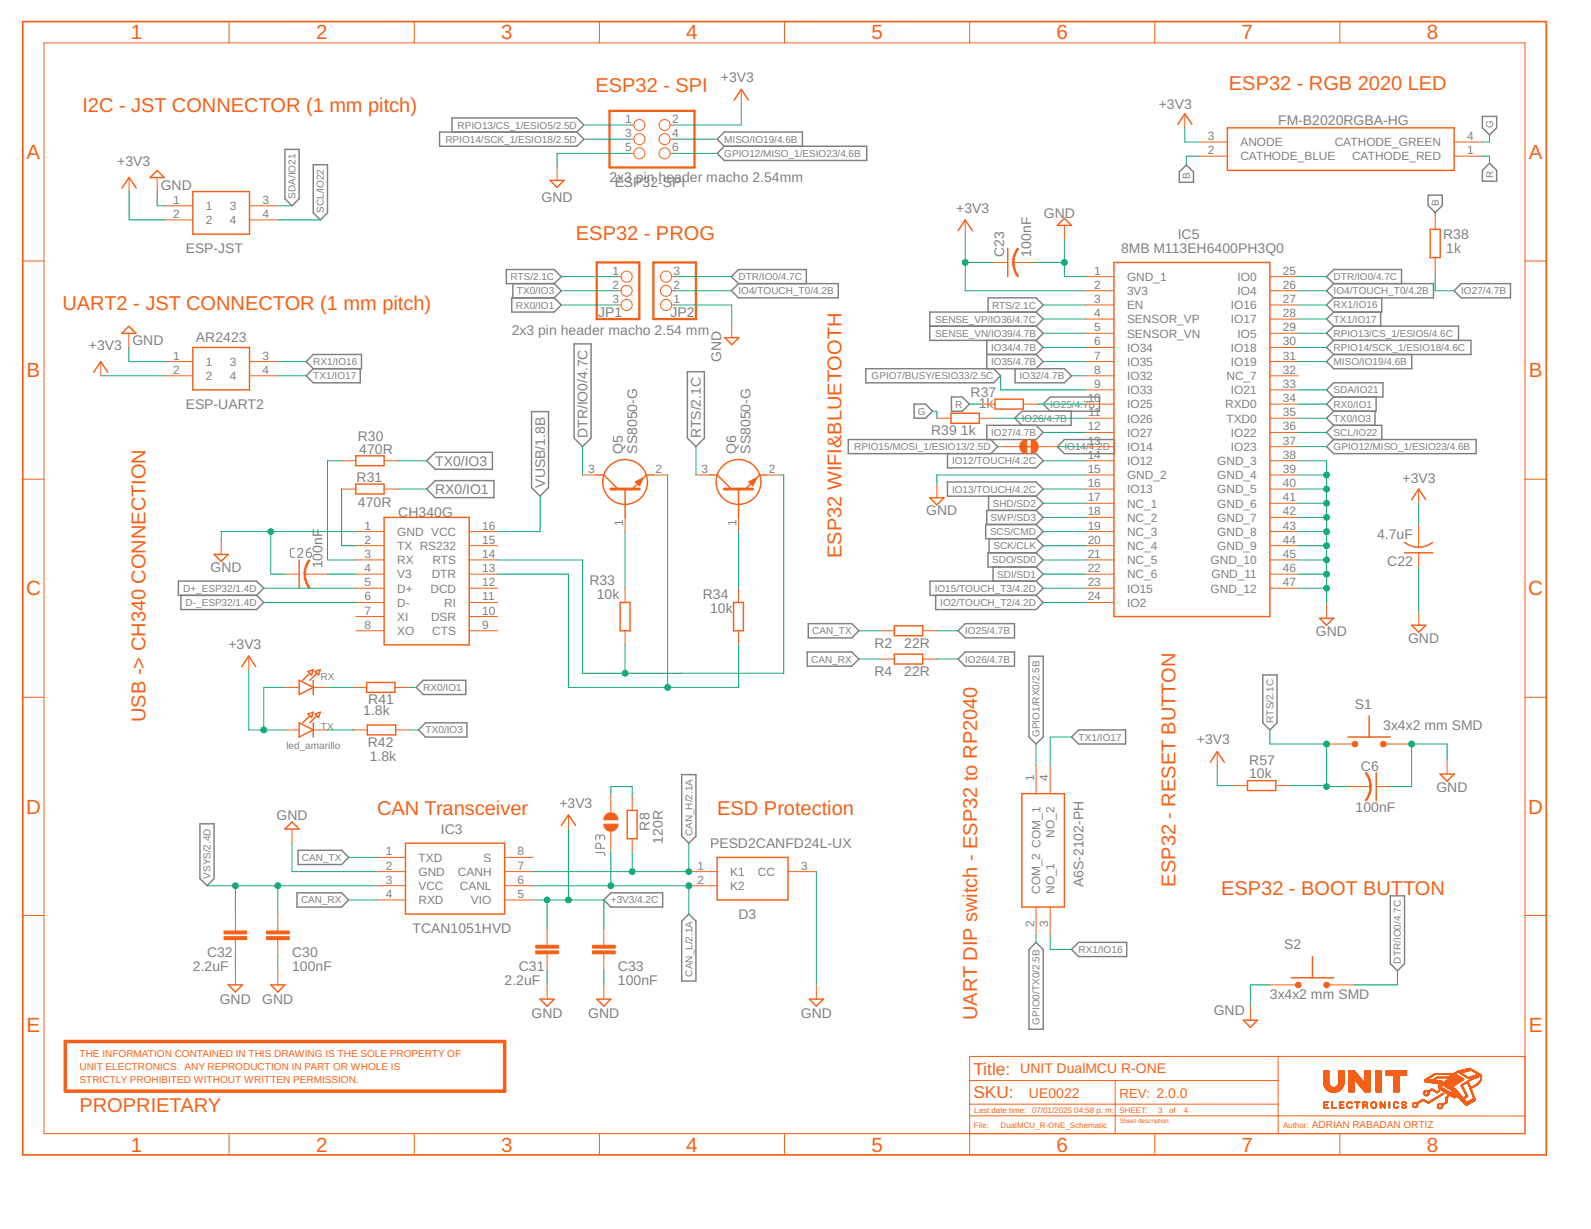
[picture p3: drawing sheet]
<svg xmlns="http://www.w3.org/2000/svg" width="279mm" height="216mm" viewBox="0 0 279 216" stroke-linecap="round" stroke-linejoin="round" font-family="sans-serif">
<defs><g id="words">
<g font-size="3.6" fill="#f56016">
<text x="23" y="6.9">1</text>
<text x="55.5" y="6.9">2</text>
<text x="88" y="6.9">3</text>
<text x="120.5" y="6.9">4</text>
<text x="153" y="6.9">5</text>
<text x="185.5" y="6.9">6</text>
<text x="218" y="6.9">7</text>
<text x="250.6" y="6.9">8</text>
<text x="4.7" y="28">A</text>
<text x="268.5" y="28">A</text>
<text x="4.7" y="66.3">B</text>
<text x="268.5" y="66.3">B</text>
<text x="4.6" y="104.6">C</text>
<text x="268.4" y="104.6">C</text>
<text x="4.6" y="142.9">D</text>
<text x="268.4" y="142.9">D</text>
<text x="4.7" y="181.3">E</text>
<text x="268.5" y="181.3">E</text>
<text x="23" y="202.3">1</text>
<text x="55.5" y="202.3">2</text>
<text x="88" y="202.3">3</text>
<text x="120.5" y="202.3">4</text>
<text x="153" y="202.3">5</text>
<text x="185.5" y="202.3">6</text>
<text x="218" y="202.3">7</text>
<text x="250.6" y="202.3">8</text>
</g>
<g font-size="3.5" fill="#f56016">
<text x="104.6" y="16.1">ESP32 - SPI</text>
<text x="215.8" y="15.8">ESP32 - RGB 2020 LED</text>
<text x="14.5" y="19.7">I2C - JST CONNECTOR (1 mm pitch)</text>
<text x="101.1" y="42.2">ESP32 - PROG</text>
<text x="11" y="54.5">UART2 - JST CONNECTOR (1 mm pitch)</text>
<text x="147.7" y="98" transform="rotate(-90 147.7 98)">ESP32 WIFI&amp;BLUETOOTH</text>
<text x="25.6" y="126.8" transform="rotate(-90 25.6 126.8)">USB -&gt; CH340 CONNECTION</text>
<text x="66.2" y="143.2">CAN Transceiver</text>
<text x="125.9" y="143.2">ESD Protection</text>
<text x="206.4" y="155.8" transform="rotate(-90 206.4 155.8)">ESP32 - RESET BUTTON</text>
<text x="214.4" y="157.2">ESP32 - BOOT BUTTON</text>
<text x="171.6" y="179.2" transform="rotate(-90 171.6 179.2)">UART DIP switch - ESP32 to RP2040</text>
<text x="14" y="195.4">PROPRIETARY</text>
</g>
<g font-size="3" fill="#f56016">
<text x="171" y="188.8">Title:</text>
<text x="171" y="192.9">SKU:</text>
</g>
<g font-size="2.5" fill="#808080">
<text x="126.6" y="14.5">+3V3</text>
<text x="203.5" y="19.2">+3V3</text>
<text x="224.5" y="22">FM-B2020RGBA-HG</text>
<text x="20.6" y="29.2">+3V3</text>
<text x="28.2" y="33.3">GND</text>
<text x="95.1" y="35.5">GND</text>
<text x="107" y="31.9">2x3 pin header macho 2.54mm</text>
<text x="107.9" y="32.9">ESP32-SPI</text>
<text x="167.9" y="37.4">+3V3</text>
<text x="183.3" y="38.2">GND</text>
<text x="206.8" y="42">IC5</text>
<text x="32.6" y="44.5">ESP-JST</text>
<text x="176.3" y="45.1" transform="rotate(-90 176.3 45.1)">C23</text>
<text x="181.1" y="45.1" transform="rotate(-90 181.1 45.1)">100nF</text>
<text x="196.9" y="44.5">8MB M113EH6400PH3Q0</text>
<text x="253.4" y="42">R38</text>
<text x="254" y="44.4">1k</text>
<text x="89.9" y="58.8">2x3 pin header macho 2.54 mm</text>
<text x="105" y="55.7">JP1</text>
<text x="117.7" y="55.7">JP2</text>
<text x="15.6" y="61.5">+3V3</text>
<text x="23.3" y="60.7">GND</text>
<text x="34.4" y="60">AR2423</text>
<text x="126.7" y="63.6" transform="rotate(-90 126.7 63.6)">GND</text>
<text x="32.6" y="71.9">ESP-UART2</text>
<text x="170.4" y="69.8">R37</text>
<text x="171.9" y="71.7">1k</text>
<text x="62.8" y="77.4">R30</text>
<text x="103.2" y="77" transform="rotate(-90 103.2 77)">DTR/IO0/4.7C</text>
<text x="123.1" y="77" transform="rotate(-90 123.1 77)">RTS/2.1C</text>
<text x="163.5" y="76.4">R39</text>
<text x="168.8" y="76.5">1k</text>
<text x="63.1" y="79.7">470R</text>
<text x="76.4" y="81.8">TX0/IO3</text>
<text x="109.4" y="79.7" transform="rotate(-90 109.4 79.7)">Q5</text>
<text x="111.9" y="79.7" transform="rotate(-90 111.9 79.7)">SS8050-G</text>
<text x="129.3" y="79.7" transform="rotate(-90 129.3 79.7)">Q6</text>
<text x="131.8" y="79.7" transform="rotate(-90 131.8 79.7)">SS8050-G</text>
<text x="62.6" y="84.7">R31</text>
<text x="62.9" y="89">470R</text>
<text x="76.4" y="86.8">RX0/IO1</text>
<text x="95.7" y="85.7" transform="rotate(-90 95.7 85.7)">VUSB/1.8B</text>
<text x="246.3" y="84.9">+3V3</text>
<text x="70" y="90.9">CH340G</text>
<text x="162.7" y="90.6">GND</text>
<text x="241.8" y="94.7">4.7uF</text>
<text x="37" y="100.5">GND</text>
<text x="56.6" y="99.9" transform="rotate(-90 56.6 99.9)">100nF</text>
<text x="243.6" y="99.5">C22</text>
<text x="103.5" y="102.7">R33</text>
<text x="104.8" y="105.2">10k</text>
<text x="123.4" y="105.2">R34</text>
<text x="124.7" y="107.7">10k</text>
<text x="40.1" y="114">+3V3</text>
<text x="153.6" y="113.8">R2</text>
<text x="158.8" y="113.8">22R</text>
<text x="231.1" y="111.7">GND</text>
<text x="247.3" y="113">GND</text>
<text x="153.6" y="118.7">R4</text>
<text x="158.8" y="118.8">22R</text>
<text x="63.8" y="125.6">1.8k</text>
<text x="64.7" y="123.6">R41</text>
<text x="237.9" y="124.5">S1</text>
<text x="64.6" y="131.3">R42</text>
<text x="210.2" y="130.8">+3V3</text>
<text x="242.9" y="128.2">3x4x2 mm SMD</text>
<text x="64.9" y="133.6">1.8k</text>
<text x="219.4" y="136.7">10k</text>
<text x="219.4" y="134.4">R57</text>
<text x="239" y="135.4">C6</text>
<text x="98.2" y="141.9">+3V3</text>
<text x="238" y="142.7">100nF</text>
<text x="252.3" y="139.1">GND</text>
<text x="48.6" y="144">GND</text>
<text x="77.4" y="146.5">IC3</text>
<text x="114.1" y="145.9" transform="rotate(-90 114.1 145.9)">R8</text>
<text x="116.4" y="148.2" transform="rotate(-90 116.4 148.2)">120R</text>
<text x="124.7" y="149">PESD2CANFD24L-UX</text>
<text x="190.3" y="155.9" transform="rotate(-90 190.3 155.9)">A6S-2102-PH</text>
<text x="129.7" y="161.4">D3</text>
<text x="72.4" y="163.9">TCAN1051HVD</text>
<text x="225.5" y="166.8">S2</text>
<text x="33.9" y="170.5">2.2uF</text>
<text x="36.4" y="168">C32</text>
<text x="51.3" y="170.5">100nF</text>
<text x="51.3" y="168">C30</text>
<text x="88.6" y="173">2.2uF</text>
<text x="91.1" y="170.5">C31</text>
<text x="108.5" y="173">100nF</text>
<text x="108.5" y="170.5">C33</text>
<text x="38.6" y="176.4">GND</text>
<text x="46.1" y="176.4">GND</text>
<text x="93.4" y="178.9">GND</text>
<text x="103.3" y="178.9">GND</text>
<text x="140.6" y="178.9">GND</text>
<text x="213.2" y="178.4">GND</text>
<text x="223" y="175.5">3x4x2 mm SMD</text>
</g>
<g font-size="2.5" fill="#f56016">
<text x="179.2" y="188.6">UNIT DualMCU R-ONE</text>
<text x="180.7" y="192.9">UE0022</text>
</g>
<text font-size="2.3" fill="#f56016" x="196.6" y="192.8">REV: 2.0.0</text>
<g font-size="2.1" fill="#808080">
<text x="109.8" y="21.6">1</text>
<text x="118" y="21.6">2</text>
<text x="109.8" y="24.1">3</text>
<text x="109.8" y="26.6">5</text>
<text x="118" y="24.1">4</text>
<text x="118" y="26.6">6</text>
<text x="212.1" y="27.1">2</text>
<text x="212.1" y="24.6">3</text>
<text x="217.8" y="28.2">CATHODE_BLUE</text>
<text x="217.8" y="25.7">ANODE</text>
<text x="234.4" y="25.7">CATHODE_GREEN</text>
<text x="237.4" y="28.2">CATHODE_RED</text>
<text x="257.7" y="27.1">1</text>
<text x="257.7" y="24.6">4</text>
<text x="30.4" y="35.8">1</text>
<text x="46.1" y="35.8">3</text>
<text x="30.4" y="38.3">2</text>
<text x="36.2" y="36.9">1</text>
<text x="36.2" y="39.4">2</text>
<text x="40.4" y="36.9">3</text>
<text x="40.4" y="39.4">4</text>
<text x="46.1" y="38.3">4</text>
<text x="107.6" y="48.2">1</text>
<text x="107.6" y="50.7">2</text>
<text x="107.6" y="53.2">3</text>
<text x="118.3" y="53.2">1</text>
<text x="118.3" y="50.7">2</text>
<text x="118.3" y="48.2">3</text>
<text x="192.2" y="48.2">1</text>
<text x="192.2" y="50.7">2</text>
<text x="192.2" y="53.2">3</text>
<text x="197.9" y="49.3">GND_1</text>
<text x="197.9" y="51.8">3V3</text>
<text x="217.3" y="49.3">IO0</text>
<text x="217.3" y="51.8">IO4</text>
<text x="225.3" y="48.2">25</text>
<text x="225.3" y="50.7">26</text>
<text x="225.3" y="53.2">27</text>
<text x="192.2" y="55.7">4</text>
<text x="192.2" y="58.2">5</text>
<text x="197.9" y="54.3">EN</text>
<text x="197.9" y="56.8">SENSOR_VP</text>
<text x="197.9" y="59.3">SENSOR_VN</text>
<text x="216.2" y="54.3">IO16</text>
<text x="216.2" y="56.8">IO17</text>
<text x="217.3" y="59.3">IO5</text>
<text x="225.3" y="55.7">28</text>
<text x="225.3" y="58.2">29</text>
<text x="30.4" y="63.2">1</text>
<text x="30.4" y="65.7">2</text>
<text x="36.2" y="64.3">1</text>
<text x="40.4" y="64.3">3</text>
<text x="46.1" y="63.2">3</text>
<text x="46.1" y="65.7">4</text>
<text x="192.2" y="60.7">6</text>
<text x="192.2" y="63.2">7</text>
<text x="192.2" y="65.7">8</text>
<text x="197.9" y="61.8">IO34</text>
<text x="197.9" y="64.3">IO35</text>
<text x="216.2" y="61.8">IO18</text>
<text x="216.2" y="64.3">IO19</text>
<text x="225.3" y="60.7">30</text>
<text x="225.3" y="63.2">31</text>
<text x="225.3" y="65.7">32</text>
<text x="36.2" y="66.8">2</text>
<text x="40.4" y="66.8">4</text>
<text x="191" y="70.6">10</text>
<text x="192.2" y="68.2">9</text>
<text x="197.9" y="66.8">IO32</text>
<text x="197.9" y="69.2">IO33</text>
<text x="197.9" y="71.7">IO25</text>
<text x="215.2" y="71.7">RXD0</text>
<text x="215.4" y="66.8">NC_7</text>
<text x="216.2" y="69.3">IO21</text>
<text x="225.3" y="68.2">33</text>
<text x="225.3" y="70.6">34</text>
<text x="191" y="75.6">12</text>
<text x="191.2" y="73.1">11</text>
<text x="197.9" y="74.2">IO26</text>
<text x="197.9" y="76.7">IO27</text>
<text x="215.4" y="74.2">TXD0</text>
<text x="216.2" y="76.7">IO22</text>
<text x="225.3" y="73.1">35</text>
<text x="225.3" y="75.6">36</text>
<text x="103.3" y="83.1">3</text>
<text x="115.1" y="83.1">2</text>
<text x="123.2" y="83.1">3</text>
<text x="135" y="83.1">2</text>
<text x="191" y="78.1">13</text>
<text x="191" y="80.6">14</text>
<text x="191" y="83.1">15</text>
<text x="197.9" y="79.2">IO14</text>
<text x="197.9" y="81.7">IO12</text>
<text x="213.8" y="81.7">GND_3</text>
<text x="216.2" y="79.2">IO23</text>
<text x="225.3" y="78.1">37</text>
<text x="225.3" y="80.6">38</text>
<text x="225.3" y="83.1">39</text>
<text x="191" y="85.6">16</text>
<text x="191" y="88.1">17</text>
<text x="197.9" y="84.2">GND_2</text>
<text x="197.9" y="86.7">IO13</text>
<text x="197.9" y="89.2">NC_1</text>
<text x="213.8" y="84.2">GND_4</text>
<text x="213.8" y="86.7">GND_5</text>
<text x="213.8" y="89.2">GND_6</text>
<text x="225.3" y="85.6">40</text>
<text x="225.3" y="88.1">41</text>
<text x="64" y="93">1</text>
<text x="64" y="95.5">2</text>
<text x="69.8" y="94.1">GND VCC</text>
<text x="84.7" y="95.5">15</text>
<text x="84.7" y="93">16</text>
<text x="109.4" y="92.4" transform="rotate(-90 109.4 92.4)">1</text>
<text x="129.3" y="92.4" transform="rotate(-90 129.3 92.4)">1</text>
<text x="191" y="90.5">18</text>
<text x="191" y="93">19</text>
<text x="191" y="95.5">20</text>
<text x="197.9" y="91.6">NC_2</text>
<text x="197.9" y="94.1">NC_3</text>
<text x="213.8" y="91.7">GND_7</text>
<text x="213.8" y="94.1">GND_8</text>
<text x="225.3" y="90.5">42</text>
<text x="225.3" y="93">43</text>
<text x="225.3" y="95.5">44</text>
<text x="64" y="98">3</text>
<text x="64" y="100.5">4</text>
<text x="69.8" y="96.6">TX RS232</text>
<text x="69.8" y="99.1">RX</text>
<text x="69.8" y="101.6">V3</text>
<text x="75.8" y="101.6">DTR</text>
<text x="76" y="99.1">RTS</text>
<text x="84.7" y="100.5">13</text>
<text x="84.7" y="98">14</text>
<text x="191" y="98">21</text>
<text x="191" y="100.5">22</text>
<text x="197.9" y="96.6">NC_4</text>
<text x="197.9" y="99.1">NC_5</text>
<text x="197.9" y="101.6">NC_6</text>
<text x="212.6" y="99.1">GND_10</text>
<text x="212.7" y="101.6">GND_11</text>
<text x="213.8" y="96.6">GND_9</text>
<text x="225.3" y="98">45</text>
<text x="225.3" y="100.5">46</text>
<text x="64" y="103">5</text>
<text x="64" y="105.5">6</text>
<text x="64" y="108">7</text>
<text x="69.8" y="104.1">D+</text>
<text x="69.8" y="106.6">D-</text>
<text x="75.6" y="104.1">DCD</text>
<text x="78" y="106.6">RI</text>
<text x="84.7" y="108">10</text>
<text x="84.7" y="105.5">11</text>
<text x="84.7" y="103">12</text>
<text x="191" y="103">23</text>
<text x="191" y="105.5">24</text>
<text x="197.9" y="104.1">IO15</text>
<text x="197.9" y="106.6">IO2</text>
<text x="212.6" y="104.1">GND_12</text>
<text x="225.3" y="103">47</text>
<text x="64" y="110.5">8</text>
<text x="69.8" y="109.1">XI</text>
<text x="69.8" y="111.6">XO</text>
<text x="75.7" y="109.1">DSR</text>
<text x="75.9" y="111.6">CTS</text>
<text x="84.7" y="110.5">9</text>
<text x="181.6" y="137.1" transform="rotate(-90 181.6 137.1)">1</text>
<text x="184.1" y="137.1" transform="rotate(-90 184.1 137.1)">4</text>
<text x="185.2" y="147.2" transform="rotate(-90 185.2 147.2)">NO_2</text>
<text x="67.7" y="150.3">1</text>
<text x="67.7" y="152.8">2</text>
<text x="67.7" y="155.3">3</text>
<text x="73.5" y="151.4">TXD</text>
<text x="73.5" y="153.9">GND</text>
<text x="80.4" y="153.9">CANH</text>
<text x="84.9" y="151.4">S</text>
<text x="90.9" y="150.3">8</text>
<text x="90.9" y="152.8">7</text>
<text x="90.9" y="155.3">6</text>
<text x="122.5" y="152.8">1</text>
<text x="122.5" y="155.3">2</text>
<text x="128.2" y="153.9">K1</text>
<text x="133.1" y="153.9">CC</text>
<text x="140.7" y="152.8">3</text>
<text x="67.7" y="157.7">4</text>
<text x="73.5" y="156.3">VCC</text>
<text x="73.5" y="158.8">RXD</text>
<text x="80.8" y="156.4">CANL</text>
<text x="82.7" y="158.8">VIO</text>
<text x="90.9" y="157.7">5</text>
<text x="128.2" y="156.3">K2</text>
<text x="182.7" y="157" transform="rotate(-90 182.7 157)">COM_2 COM_1</text>
<text x="185.2" y="157" transform="rotate(-90 185.2 157)">NO_1</text>
<text x="181.6" y="162.8" transform="rotate(-90 181.6 162.8)">2</text>
<text x="184.1" y="162.8" transform="rotate(-90 184.1 162.8)">3</text>
</g>
<g font-size="1.8" fill="#808080">
<text x="80.4" y="22.6">RPIO13/CS_1/ESIO5/2.5D</text>
<text x="262.2" y="22.5" transform="rotate(-90 262.2 22.5)">G</text>
<text x="78.2" y="25.1">RPIO14/SCK_1/ESIO18/2.5D</text>
<text x="127.2" y="25.1">MISO/IO19/4.6B</text>
<text x="127.2" y="27.6">GPIO12/MISO_1/ESIO23/4.6B</text>
<text x="51.9" y="34.9" transform="rotate(-90 51.9 34.9)">SDA/IO21</text>
<text x="209" y="31.4" transform="rotate(-90 209 31.4)">B</text>
<text x="262.2" y="31.2" transform="rotate(-90 262.2 31.2)">R</text>
<text x="56.9" y="37.4" transform="rotate(-90 56.9 37.4)">SCL/IO22</text>
<text x="252.7" y="36.1" transform="rotate(-90 252.7 36.1)">B</text>
<text x="89.6" y="49.2">RTS/2.1C</text>
<text x="90.7" y="51.7">TX0/IO3</text>
<text x="129.7" y="49.2">DTR/IO0/4.7C</text>
<text x="129.7" y="51.7">IO4/TOUCH_T0/4.2B</text>
<text x="234.2" y="49.2">DTR/IO0/4.7C</text>
<text x="234.2" y="51.7">IO4/TOUCH_T0/4.2B</text>
<text x="256.6" y="51.7">IO27/4.7B</text>
<text x="90.6" y="54.2">RX0/IO1</text>
<text x="164.2" y="56.7">SENSE_VP/IO36/4.7C</text>
<text x="164.2" y="59.2">SENSE_VN/IO39/4.7B</text>
<text x="174.2" y="54.2">RTS/2.1C</text>
<text x="234.2" y="54.2">RX1/IO16</text>
<text x="234.2" y="56.7">TX1/IO17</text>
<text x="234.2" y="59.2">RPIO13/CS_1/ESIO5/4.6C</text>
<text x="55" y="64.1">RX1/IO16</text>
<text x="174" y="61.7">IO34/4.7B</text>
<text x="174" y="64.1">IO35/4.7B</text>
<text x="234.2" y="64.1">MISO/IO19/4.6B</text>
<text x="234.2" y="61.7">RPIO14/SCK_1/ESIO18/4.6C</text>
<text x="55" y="66.6">TX1/IO17</text>
<text x="153.1" y="66.6">GPIO7/BUSY/ESIO33/2.5C</text>
<text x="167.7" y="71.6">R</text>
<text x="179" y="66.6">IO32/4.7B</text>
<text x="184.4" y="71.6">IO25/4.7B</text>
<text x="234.2" y="69.1">SDA/IO21</text>
<text x="234.2" y="71.6">RX0/IO1</text>
<text x="161.2" y="72.9">G</text>
<text x="174" y="76.6">IO27/4.7B</text>
<text x="179.5" y="74.1">IO26/4.7B</text>
<text x="234.2" y="76.6">SCL/IO22</text>
<text x="234.2" y="74.1">TX0/IO3</text>
<text x="150" y="79.1">RPIO15/MOSI_1/ESIO13/2.5D</text>
<text x="167.2" y="81.6">IO12/TOUCH/4.2C</text>
<text x="186.9" y="79.1">IO14/4.2D</text>
<text x="234.2" y="79.1">GPIO12/MISO_1/ESIO23/4.6B</text>
<text x="167.2" y="86.5">IO13/TOUCH/4.2C</text>
<text x="174.3" y="89">SHD/SD2</text>
<text x="173.9" y="94">SCS/CMD</text>
<text x="174" y="91.5">SWP/SD3</text>
<text x="174.2" y="99">SDO/SD0</text>
<text x="174.5" y="96.5">SCK/CLK</text>
<text x="175.1" y="101.5">SDI/SD1</text>
<text x="32.2" y="104">D+_ESP32/1.4D</text>
<text x="32.6" y="106.5">D-_ESP32/1.4D</text>
<text x="164.1" y="104">IO15/TOUCH_T3/4.2D</text>
<text x="165.1" y="106.5">IO2/TOUCH_T2/4.2D</text>
<text x="142.6" y="111.4">CAN_TX</text>
<text x="169.5" y="111.4">IO25/4.7B</text>
<text x="56.3" y="119.5">RX</text>
<text x="142.5" y="116.4">CAN_RX</text>
<text x="169.5" y="116.4">IO26/4.7B</text>
<text x="74.3" y="121.4">RX0/IO1</text>
<text x="50.3" y="131.6">led_amarillo</text>
<text x="56.4" y="128.2">TX</text>
<text x="74.7" y="128.8">TX0/IO3</text>
<text x="182.6" y="129.5" transform="rotate(-90 182.6 129.5)">GPIO1/RX0/2.5B</text>
<text x="189.4" y="130.1">TX1/IO17</text>
<text x="223.6" y="127" transform="rotate(-90 223.6 127)">RTS/2.1C</text>
<text x="121.6" y="146.9" transform="rotate(-90 121.6 146.9)">CAN_H/2.1A</text>
<text x="37" y="154.4" transform="rotate(-90 37 154.4)">VSYS/2.4D</text>
<text x="53" y="151.2">CAN_TX</text>
<text x="52.9" y="158.7">CAN_RX</text>
<text x="107.3" y="158.7">+3V3/4.2C</text>
<text x="189.4" y="167.4">RX1/IO16</text>
<text x="121.6" y="171.6" transform="rotate(-90 121.6 171.6)">CAN_L/2.1A</text>
<text x="246" y="169.3" transform="rotate(-90 246 169.3)">DTR/IO0/4.7C</text>
<text x="182.6" y="180" transform="rotate(-90 182.6 180)">GPIO0/TX0/2.5B</text>
</g>
<g font-size="1.8" fill="#f56016">
<text x="14" y="185.7">THE INFORMATION CONTAINED IN THIS DRAWING IS THE SOLE PROPERTY OF</text>
<text x="14" y="188">UNIT ELECTRONICS. ANY REPRODUCTION IN PART OR WHOLE IS</text>
<text x="14" y="190.2">STRICTLY PROHIBITED WITHOUT WRITTEN PERMISSION.</text>
<text x="230.4" y="198.2">ADRIAN RABADAN ORTIZ</text>
</g>
<g font-size="1.4" fill="#f56016">
<text x="171.1" y="195.5">Last date time:</text>
<text x="181.2" y="195.5">07/01/2025</text>
<text x="188.6" y="195.5">04:58 p. m.</text>
<text x="196.6" y="195.5">SHEET:</text>
<text x="203.4" y="195.5">3</text>
<text x="205.3" y="195.5">of</text>
<text x="207.9" y="195.5">4</text>
<text x="171" y="198.1">File:</text>
<text x="175.7" y="198.2">DualMCU_R-ONE_Schematic</text>
<text x="225.3" y="198.1">Author:</text>
</g>
<text font-size="1.1" fill="#f56016" x="196.7" y="197.3">Sheet description:</text>
</g></defs>
<g fill="none" stroke="#808080" stroke-width=".18">
<path d="M51.7 96.3l-.5 .1-.2 .3v1l.2 .2h.5M52.3 96.7a.43 .43 0 0 1 .6-.4 .43 .43 0 0 1 .1 .7l-.7 .9h.9M53.8 97h.5a.44 .44 0 0 1 .4 .5 .44 .44 0 0 1-.5 .4 .44 .44 0 0 1-.4-.4zM54.5 96.3a.7 .7 0 0 0-.7 .7M104.6 149.8h1.4l.2 .2v.3M105.3 147.1a.44 .44 0 0 1 .5-.4 .44 .44 0 0 1 .4 .4v.5M105.3 147.4v-.4a.35 .35 0 0 0-.3-.3 .35 .35 0 0 0-.4 .3v.6M105.5 149v-.4a.43 .43 0 0 0-.4-.5 .43 .43 0 0 0-.5 .5v.4h1.6M232.5 194.6h.8M232.5 194.6h.1M232.5 194.5h.1M232.5 194.4h.1"/>
<path d="M232.5 194.3h.1M232.5 194.2h.1M232.5 194.1h.6M232.5 194h.1M232.5 193.9h.1M232.5 193.8h.1M232.5 193.7h.1M232.5 193.6h.8M233.1 194.1l-.6 .1M233.3 193.7h-.8M233.9 194.6h.8M233.9 194.6h.1"/>
<path d="M233.9 194.5h.1M233.9 194.4h.1M233.9 194.3h.1M233.9 194.2h.1M233.9 194.1h.1M233.9 194h.1M233.9 193.9h.1M233.9 193.8h.1M233.9 193.7h.1M233.9 193.6h.1M235.2 194.6h.8M235.2 194.6h.1"/>
<path d="M235.2 194.5h.1M235.2 194.4h.1M235.2 194.3h.1M235.2 194.2h.1M235.2 194.1h.6M235.2 194h.1M235.2 193.9h.1M235.2 193.8h.1M235.2 193.7h.1M235.2 193.6h.8M235.8 194.1l-.6 .1M236 193.7h-.8"/>
<path d="M236 194.6l-.8 .1M236.5 194.2h.1M236.5 194.1h.1M236.5 194.4h.2M236.5 194.3h.1M236.5 194h.1M236.5 193.9h.1M236.6 194.4h.1M236.6 194.5h.1M236.6 194.4l.1 .1M236.6 194.5h.2M236.6 194h-.1"/>
<path d="M236.7 194.6h.2M236.7 193.9h-.2M236.7 193.8h-.1M236.7 193.7h.6M236.7 194.6h.6M236.7 193.7l-.1 .1M236.7 193.6h.6M236.8 194.6h.4M236.8 193.6h.4M236.8 193.7h-.2M237 194.7h.1M237.2 193.7h.2"/>
<path d="M237.3 194.5h.1M237.3 193.7h.1M237.3 193.8h.1M237.3 194.6h-.2M237.3 194.4h.1M237.3 193.9h.1M237.4 194.5h-.2M237.4 194.4l-.1 .1M237.9 193.7h.9M237.9 193.6h.9M238.3 194.6h.1M238.3 194.5h.1"/>
<path d="M238.3 194.4h.1M238.3 194.3h.1M238.3 194.2h.1M238.3 194.1h.1M238.3 194h.1M238.3 193.9h.1M238.3 193.8h.1M238.3 193.7h.1M239.4 194.6h.1M239.4 194.5h.1M239.4 194.4h.1M239.4 194.3h.1"/>
<path d="M239.4 194.2h.1M239.4 194.1h.1M239.4 194h.1M239.4 193.9h.1M239.4 193.8h.1M239.4 193.7h.1M239.4 193.7h.7M239.4 193.6h.6M239.4 193.6h.5M239.8 194.2h.1M239.8 194.3h.2M239.9 194.3h.1"/>
<path d="M239.9 194.4h.1M239.9 193.6h.1M239.9 194.2h-.5M239.9 194.4h.2M239.9 194.4l.2 .1M239.9 193.7h.2M240 194.5h.1M240 194.1h.1M240 193.7h.1M240 194.6h.2M240 194.1l-.6 .1M240 194h.1"/>
<path d="M240 193.8h.1M240.1 194.6h.1M240.1 193.9h.1M240.1 193.8h.1M240.1 194.1h-.2M240.7 194.3h.2M240.7 194.2h.2M240.7 194.1h.2M240.7 194h.2M240.8 194.4h.1M240.8 194.3h.1M240.8 193.9h.1"/>
<path d="M240.8 194.4l.1 .1M240.9 194.5h.1M240.9 194.6h.2M240.9 193.8h-.1M240.9 193.7h.7M241 194.6h.6M241 193.6h.5M241 193.7l-.1 .1M241 194.6h.4M241 193.7h-.1M241 193.6h.4M241.1 193.5v.1"/>
<path d="M241.2 194.7h.1M241.4 193.5v.1M241.4 193.7h.2M241.5 194.5h.1M241.5 193.7h.2M241.6 194.5h.1M241.6 193.8h.1M241.6 194.4h.1M241.6 194.6h-.2M241.6 194.3h.1M241.6 193.9h.1M241.6 194.2h.1"/>
<path d="M241.6 194h.1M241.7 194.5h-.2M241.7 194.1h.1M241.7 194l.1 .1M241.8 194.2h-.1M242.4 194.6h.1M242.4 194.5h.1M242.4 194.4h.1M242.4 194.3h.1M242.4 194.2h.1M242.4 194.1h.1M242.4 194h.1"/>
<path d="M242.4 193.9h.1M242.4 193.8h.1M242.4 193.8h.3M242.4 193.7h.2M242.4 193.6h.1M242.6 193.8h.1M242.6 193.9h.1M242.6 194h.2M242.7 194h.1M242.7 194.1h.2M242.8 194.1l.1 .1M242.8 194.2h.1"/>
<path d="M242.8 194.2h.2M242.9 194.3h.1M242.9 194.4h.2M243 194.4l.1 .1M243 194.5h.2M243.1 194.6h.1M243.2 194.4h.1M243.2 194.3h.1M243.2 194.2h.1M243.2 194.1h.1M243.2 194h.1M243.2 193.9h.1"/>
<path d="M243.2 193.8h.1M243.2 193.7h.1M243.2 193.6h.1M243.9 194.6h.2M243.9 194.5h.2M243.9 194.4h.2M243.9 194.3h.2M243.9 194.2h.2M243.9 194.1h.2M243.9 194h.2M243.9 193.9h.2M243.9 193.8h.2"/>
<path d="M243.9 193.7h.2M243.9 193.6h.2M244.7 194.3h.1M244.7 194.2h.1M244.7 194.1h.1M244.7 194h.1M244.7 193.9h.1M244.7 194.4h.1M244.8 194.4l.1 .1M244.8 194.4h.1M244.8 193.8h.1M244.8 194.5h.1"/>
<path d="M244.8 194.5h.2M244.8 194h-.1M244.9 194.6h.2M244.9 193.7h.6M244.9 194.6h.6M244.9 193.8h-.1M244.9 193.6h.6M244.9 193.7l-.1 .1M245 194.6h.4M245 193.6h.4M245 193.7h-.2M245.1 193.5v.1"/>
<path d="M245.2 194.7h.1M245.3 193.5v.1M245.4 193.7h.2M245.5 193.8h.1M245.5 194.6h-.2M245.5 194.4h.1M245.5 193.9h.1M245.6 194.5h-.2M245.6 194.4l-.1 .1M245.6 193.8h-.1M246.1 194.4l.2 .1M246.1 194.4h.2"/>
<path d="M246.2 194.5h.1M246.2 194.4h.1M246.2 194h.1M246.2 193.9h.1M246.2 193.8h.1M246.2 194.5h.2M246.2 194h.2M246.2 193.7h.1M246.2 194.6h.3M246.2 194l.3 .1M246.3 194.6h.6M246.3 194.1h.4"/>
<path d="M246.3 193.7h.6M246.3 193.8h-.1M246.3 193.6h.5M246.4 194.6h.4M246.4 194.1l.5 .1M246.4 193.7h-.2M246.4 193.6h.4M246.5 194.7h.1M246.6 194.2h.3M246.8 194.2h.2M246.8 193.7h.1M246.8 193.7h.2"/>
<path d="M246.9 194.3h.1M246.9 193.8h.1M246.9 194.4h.1M246.9 194.6h-.2M247 194.5h-.2M247 194.5h-.1M247 194.4l-.1 .1M248 194.1h.2M248.1 194.3h.1M248.1 194.2h.1M248.1 194h.1M248.1 194.3h.2"/>
<path d="M248.1 194.4h.2M248.1 194.4h.3M248.2 194.4h.7M248.2 194.5h.6M248.2 194l-.1 .1M248.3 193.9h-.2M248.3 193.7h.5M248.3 194.6h.4M248.4 193.7h.2M248.4 193.8h-.3M248.4 193.7h.1M248.6 193.7h.1"/>
<path d="M248.6 193.8h.4M248.8 193.9h.1M248.8 194h.1M248.8 194.3h.2M248.8 194.2h.2M248.8 194h.2M248.8 194.1h.2M248.9 194.4h-.3M248.9 194.4h-.2M248.9 194.3h-.1M249 193.9h-.3M249.1 193.8h-.9"/>
<path d="M249.2 193.7l-1 .1M249.2 193.7h-.3M249.3 193.7h-.3M249.4 193.6h-.4M249.5 193.5l-.4 .1M249.5 193.5h-.3M249.6 193.3h.7M249.6 193.5h-.3M249.6 193.3h.6M249.7 193.4h-.3M249.7 193.2h.4M249.8 193.2h.2"/>
<path d="M249.8 193.3l-.3 .1M249.8 193.1h.2M250 193.3l.3 .1M250 192.1h.2M250 192h.2M250 192.2h.2M250 191.9h.2M250.1 192.3h.2M250.1 192.2h.1M250.1 193.4h.3M250.1 192.4h.7M250.1 193.4h.4"/>
<path d="M250.2 191.7h.6M250.2 193.5h.3M250.2 192.4h.6M250.2 191.9h-.2M250.3 192.5h.4M250.3 191.6h.4M250.3 190.1h1.6M250.3 190.1h1.2M250.3 190h.9M250.3 189.9l.1 .1M250.3 189.9h.1M250.3 189.8h.1"/>
<path d="M250.3 189.7l1.6 .1M250.3 189.7h1.6M250.3 189.7h.8M250.3 193.5h.3M250.3 191.8h-.2M250.4 193.5l.3 .1M250.4 191.7l-.3 .1M250.4 191.6h.2M250.4 192.5h.1M250.5 193.6h.7M250.5 189.8h1.9M250.5 193.7h.6"/>
<path d="M250.6 192.3h.3M250.6 191.7h.4M250.6 189.6h-.3M250.6 193.7h.4M250.6 190.1l1.8 .1M250.7 191.8h.3M250.7 189.6h-.3M250.7 193.7h.3M250.7 192.3h.2M250.7 191.9h.2M250.8 189.5h-.4M250.8 193.8h.1"/>
<path d="M250.8 191.9h.1M250.8 192.2h.2M250.8 192.1h.2M250.8 192h.2M250.8 191.9h.2M250.8 189.5h-.3M250.9 190.1v.1M250.9 192.3h-.2M250.9 192.2h-.1M250.9 189.4l-.3 .1M251 189.4h-.3M251 190h.1"/>
<path d="M251 189.8h1.9M251.1 189.3l-.3 .1M251.1 191.7h-1M251.1 190.2h1.6M251.1 191.7h-.2M251.2 191.5h.6M251.2 189.8h.1M251.2 189.3h-.4M251.2 191.6h-.3M251.2 191.4h.5M251.2 189.3h-.3M251.3 193.5l-.4 .1"/>
<path d="M251.3 191.6h-.3M251.3 191.4h.4M251.3 189.2h-.3M251.3 193.5h-.3M251.3 191.5l-.3 .1M251.4 191.3h.2M251.4 189.2h-.3M251.4 191.5h-.3M251.4 191.3h.1M251.4 193.5h-.3M251.4 189.1h-.3M251.5 193.4h-.3"/>
<path d="M251.5 190.2h1.3M251.5 189.9h1.6M251.5 189.1h-.3M251.5 191.5h.4M251.6 193.2h.3M251.6 189l-.4 .1M251.6 193.3l-.3 .1M251.7 191.5l.2 .1M251.7 189h-.4M251.7 193.3h-.3M251.7 191.6h.3M251.7 189h-.3"/>
<path d="M251.8 191.6h.3M251.8 193.3h-.4M251.8 188.9h-.3M251.8 191.7h.3M251.8 190.2v.1M251.8 193.2h-.3M251.9 188.9h-.4M251.9 191.7h.3M251.9 189.7h-.3M252 193.1h-.3M252 191.7l.3 .1M252 190.3h.8"/>
<path d="M252 188.8h-.4M252 191.8h.6M252 189.9h1.1M252 189.6h-.3M252.1 189.6h-.3M252.1 193l-.3 .1M252.1 191.9h.5M252.1 190.1v.1M252.2 189.5h-.3M252.2 193h-.3M252.2 191.9h.3M252.3 192.9l-.4 .1"/>
<path d="M252.3 192h.1M252.3 190.3h.5M252.3 189.4l-.3 .1M252.4 192.9h-.4M252.4 188.8h-.7M252.4 189.9h.1M252.4 189.4h-.3M252.4 194.3h.2M252.4 194.4h.2M252.4 194.2h.2M252.4 192.8l-.3 .1M252.4 189.9h.8"/>
<path d="M252.5 194.5h.1M252.5 194.6h.2M252.5 192.8h-.3M252.5 194.6h.3M252.5 194h.7M252.6 194.6h.6M252.6 194.2h-.2M252.6 194h.6M252.6 192.8h-.4M252.6 191.6h.2M252.6 194.7h.6M252.6 193.9h.6"/>
<path d="M252.6 189.8h.1M252.6 192.7h-.3M252.6 194.1h-.1M252.6 194.7h.5M252.6 191.2h.3M252.6 191.1l.3 .1M252.6 191.1h.2M252.6 191h.2M252.6 190.9h.2M252.6 190.8h.2M252.6 190.7h.2M252.6 190.6h.2"/>
<path d="M252.6 190.5h.2M252.6 190.4h.2M252.7 194.1h-.2M252.7 191.7l-.3 .1M252.7 193.9h.4M252.7 192.7h-.3M252.7 191.6h.1M252.7 191.2l.3 .1M252.7 194l-.2 .1M252.8 191.7h-.3M252.8 191.3h.3M252.8 192.6l-.3 .1"/>
<path d="M252.8 192.6h-.3M252.8 191.3h.4M252.8 190h.5M252.9 191.4h.3M252.9 192.6h-.3M253 191.4h.3M253 192.5h-.3M253 194h.5M253 190.2v.1M253 191.1h.3M253 191.1h.2M253 191h.2"/>
<path d="M253 190.9h.2M253 190.8h.2M253 190.7h.2M253 190.6h.2M253 190.5h.2M253 190.5h.5M253 190.4l.4 .1M253 190.4h.3M253 190.4h.2M253 190.3h.2M253 190.3h.1M253 191.5h.4"/>
<path d="M253 191.1l.4 .1M253.1 192.5h-.4M253.1 190.1h.3M253.1 194.1h.4M253.1 191.5h.3M253.1 194.1h.3M253.1 192.4h-.3M253.1 191.2h.4M253.2 194.4h.1M253.2 194.2h.1M253.2 191.5l.3 .1M253.2 190.1l.3 .1"/>
<path d="M253.2 194.3h.1M253.2 192.4h-.3M253.2 190.5h.3M253.2 191.6h.4M253.2 191.2l.4 .1M253.3 194.6h-.3M253.3 194.6h-.2M253.3 192.3h-.3M253.3 190.6h.3M253.3 190.2h.3M253.3 194.5h-.2M253.3 191.6h.3"/>
<path d="M253.3 191.3h.3M253.3 194.5h-.1M253.3 192.1h.2M253.3 190.2h.4M253.4 192.3h-.4M253.4 190.6h.3M253.4 192.1h.1M253.4 191.7h.3M253.4 191.3h.3M253.4 192.2l-.3 .1M253.4 190.3h.4M253.4 192h.1"/>
<path d="M253.4 191.7h.4M253.4 191.4h.4M253.4 190.7h.4M253.5 192.2h-.3M253.5 191.4h.4M253.5 190.3h.4M253.5 191.7l.4 .1M253.5 190.7h.4M253.6 192.2h-.3M253.6 190.4h.3M253.6 194h-.3M253.6 191.8h.4"/>
<path d="M253.6 191.5h.3M253.6 190.8h.3M253.7 194h-.3M253.7 191.5h.3M253.7 190.4h.3M253.7 190.1h.3M253.7 190.8h.3M253.7 193.8h.3M253.7 191.9h.3M253.7 190.4l.4 .1M253.7 193.9h-.3M253.7 191.5l.4 .1"/>
<path d="M253.7 190.8l.4 .1M253.7 190.1h.4M253.8 191.9h.3M253.8 190h.6M253.8 193.9h-.3M253.8 191.6h.3M253.8 190.5h.3M253.8 190.1l.4 .1M253.8 190.9h.3M253.9 193.7h.2M253.9 191.9h.2M253.9 189.9h.4"/>
<path d="M253.9 191.6h.3M253.9 190.5h.3M253.9 193.8h-.3M253.9 193.6h.2M253.9 190.9h.3M253.9 192h.3M253.9 190.2h.4M254 193.5h.1M254 193.4h.1M254 193.3h.1M254 193.2h.1M254 193.1h.1"/>
<path d="M254 193h.1M254 192.9h.1M254 192.8h.1M254 191.7h.3M254 190.6h.3M254 191h.3M254 190.2h.3M254 192h.3M254 191.7h.4M254 190h-.3M254 191h.4M254 190.6h.4"/>
<path d="M254.1 192.1h.3M254.1 190.3h.3M254.1 193.7h-.4M254.1 192.8h-.1M254.1 191.7l.3 .1M254.1 191.1h.3M254.1 189.8h.7M254.1 190.7h.4M254.1 190.3h.4M254.1 190h.5M254.2 192.8h-.2M254.2 192.6h.2"/>
<path d="M254.2 191.8h.3M254.2 189.7h.5M254.2 192.2h.3M254.2 191.1h.3M254.2 190.7h.4M254.2 190.4h.4M254.2 192.7h-.2M254.2 189.7h.4M254.3 192.2h.3M254.3 191.1l.3 .1M254.3 191.9h.3M254.3 190.1h.3"/>
<path d="M254.3 189.8h-.3M254.3 192.7h-.3M254.3 192.5h-.1M254.3 190.8h.3M254.3 190.4h.3M254.3 192.6l-.2 .1M254.3 192.2l.4 .1M254.3 190.1h.4M254.4 191.9h.3M254.4 191.2h.3M254.4 190.8h.3M254.4 190.4l.3 .1"/>
<path d="M254.4 189.8h-.4M254.4 189.3l-2.2 .1M254.4 192.6h-.3M254.4 192.3h.3M254.4 191.9l.4 .1M254.4 190.1l.4 .1M254.4 191.2l.4 .1M254.4 190.8l.4 .1M254.4 190.5h.4M254.4 189.5h.7M254.4 189.3h-2.2M254.5 192.3h.3"/>
<path d="M254.5 192h.3M254.5 191.3h.4M254.5 190.2h.3M254.5 189.8h.3M254.5 189.5h.5M254.5 189.3h-2.2M254.5 190.9h.4M254.5 190.5h.4M254.6 192.4h.3M254.6 192h.3M254.6 190.2h.3M254.6 189.5h.4"/>
<path d="M254.6 191.3h.3M254.6 190.9h.4M254.6 190.6h.4M254.6 189.8h.3M254.6 189.6h-.3M254.6 189.2h-2.3M254.6 192.4h.4M254.6 192.1h.5M254.7 191.4h.3M254.7 190.3h.3M254.7 189.9h.3M254.7 189.2h-.4"/>
<path d="M254.7 191h.3M254.7 192.5h.3M254.7 190.6h.4M254.7 189.6h-.3M254.7 192.1h.4M254.7 190.3h.4M254.7 189.1h-.3M254.7 191.4h.4M254.7 189.9h.4M254.7 189.4h.6M254.8 191h.3M254.8 192.5h.3"/>
<path d="M254.8 192.2h.3M254.8 190.4h.3M254.8 191.1h.4M254.8 190.7h.7M254.8 189.9l.3 .1M254.8 189.3h.5M254.8 189.1h-.3M254.8 191.5h.3M254.8 192.6h.4M254.8 189.6h.4M254.9 190.7h.5M254.9 190.4h.3"/>
<path d="M254.9 190h.3M254.9 189.3h.3M254.9 189l-.3 .1M254.9 191.5h.2M254.9 191.1h.3M254.9 192.6h.3M254.9 192.2h.2M254.9 190.4l.4 .1M254.9 189.6h.3M255 189h-.4M255 191.5h.1M255 191.1l.3 .1"/>
<path d="M255 190.8h.3M255 189.4h-.3M255 192.6h.8M255 192.3h.1M255 192h.1M255 191.9h.1M255 191.8h.1M255 191.7h.1M255 191.6h.1M255 190.1h.3M255 189.7h.3M255 189h-.3"/>
<path d="M255 190.5h.4M255.1 192.7h.7M255.1 191.2h.3M255.1 190.1h.3M255.1 189.7h.3M255.1 189.1h.6M255.1 192.3v.1M255.1 189.4h.3M255.1 188.9h-.3M255.1 190.5h.6M255.1 190.8h.1M255.1 190.1l.3 .1"/>
<path d="M255.1 189.7l.3 .1M255.1 189.1h.5M255.1 192.7h.6M255.2 190.6h.4M255.2 189.4l.3 .1M255.2 191.2l.3 .1M255.2 189.8h.3M255.2 192.8h.4M255.2 190.2h.3M255.2 189.1h.3M255.2 191.3h.3M255.2 189.2h-.3"/>
<path d="M255.3 190.2h.3M255.3 189.8h.3M255.3 189.5h.3M255.3 188.8h-.4M255.3 192.6h.1M255.3 192.5h.1M255.3 192.4h.1M255.3 192.3h.1M255.3 192.2h.1M255.3 192.1h.4M255.3 192h.3M255.3 191.9l.2 .1"/>
<path d="M255.3 191.9h.2M255.3 191.8h.1M255.3 191.7h.1M255.3 189.2h-.3M255.3 192.8h.1M255.3 191.3h.3M255.3 189.9h.4M255.3 189.5h.4M255.3 188.8h-.3M255.4 190.3h.3M255.4 191.4h.2M255.4 189.6h.3"/>
<path d="M255.4 188.9h.6M255.4 188.7h-3.6M255.4 190.3h.6M255.4 189.9h.3M255.4 191.4h.3M255.4 189.2h.4M255.5 189.9l.3 .1M255.5 188.9h.5M255.5 188.7h-3.6M255.5 192.8h-.2M255.5 191.5h.2M255.5 190.4h.5"/>
<path d="M255.5 189.6h.3M255.5 189.2h.3M255.5 192.2h.2M255.5 190h.4M255.5 188.6l-3.6 .1M255.5 192.6h.7M255.5 190.6h-.3M255.5 190.4h.4M255.5 189.7h.4M255.5 188.8h.4M255.6 192.2h.2M255.6 191.5l.2 .1"/>
<path d="M255.6 188.4h.3M255.6 192.2l.2 .1M255.6 191.6h.2M255.6 189.3h.3M255.6 189h-.3M255.6 192.6h.5M255.6 188.6h-3.1M255.6 192.3h.3M255.6 189.7h.3M255.6 189.3h.4M255.6 188.8h.2M255.7 190.1h.3"/>
<path d="M255.7 191.7h.2M255.7 188.6h-.3M255.7 192.5h.4M255.7 192.3h.2M255.7 189.7l.3 .1M255.7 188.7h.1M255.7 192.4h.3M255.7 190.1h.6M255.7 189.3l.3 .1M255.8 191.7l.1 .1M255.8 190.5h-.4M255.8 189.8h.3"/>
<path d="M255.8 188.5h-.4M255.8 192.5h.3M255.8 192.4h.2M255.8 191.8h.2M255.8 190.1h.5M255.8 189.4h.3M255.8 189h.3M255.8 188.5h-.3M255.8 190.4l-.3 .1M255.8 191.9h.3M255.8 190.2h.4M255.8 189.8h.4"/>
<path d="M255.9 191.9h.2M255.9 189.4l.3 .1M255.9 189h.3M255.9 191.9l.2 .1M255.9 189.9h.3M255.9 192h.3M255.9 189l.3 .1M256 192.6l.2 .1M256 189.5h.3M256 188.4h-.4M256 192h.2M256 189.9h.6"/>
<path d="M256 189.1h.3M256 192.7h.2M256 192.1h.2M256 188.3l-.3 .1M256.1 192.7h.2M256.1 192.1h.2M256.1 189.9h.5M256.1 189.1h.2M256.1 192.2h.2M256.1 190.3h-.3M256.1 189.6h.3M256.1 192.8h.2"/>
<path d="M256.1 190.1h.3M256.1 190h.4M256.1 189.2h.3M256.1 192.8h.3M256.1 190.2h-.3M256.2 192.2l.2 .1M256.2 192.8h.2M256.2 189.6h.3M256.2 189.2h.3M256.2 188.3h-.4M256.2 192.3h.2M256.2 192.9h.2"/>
<path d="M256.2 189.7h.4M256.3 192.9l.2 .1M256.3 192.4h.2M256.3 189.3h.2M256.3 188.5h.3M256.3 189.7h.7M256.3 189.3h.3M256.3 193h.2M256.3 193l.3 .1M256.3 192.5h.3M256.4 189.7h.5M256.4 189.3l.3 .1"/>
<path d="M256.4 193.1h.2M256.4 192.5h.2M256.4 188.6h.3M256.4 188.2l-.6 .1M256.4 193.1h.3M256.4 192.6h.2M256.4 189.8h.4M256.4 189.4h.4M256.5 192.6h.2M256.5 188.6h.3M256.5 193.2h.2M256.5 189.4l.4 .1"/>
<path d="M256.5 193.2h.3M256.5 192.7h.3M256.5 188.6l.4 .1M256.6 193.3h.2M256.6 188.2h-.7M256.6 192.7h.2M256.6 190.7h.2M256.6 190.8h.2M256.6 188.7h.3M256.6 192.8h.2M256.6 189.5h.3M256.6 193.3l.3 .1"/>
<path d="M256.6 192.8h.3M256.6 190.8l.2 .1M256.7 190.9h.1M256.7 189.5h.3M256.7 188.7h.3M256.7 192.8l.2 .1M256.7 190.9h.2M256.7 193.4h.2M256.7 192.9h.6M256.7 191h.2M256.7 189.9h-.3M256.7 189.6h.3"/>
<path d="M256.8 193.4h.2M256.8 191.1h.1M256.8 191h.1M256.8 188.8h.2M256.8 188.2h-.7M256.8 193.5h.2M256.8 189.8h-.3M256.8 188.4h-.6M256.8 191.1h.2M256.8 193h.3M256.8 191.1l.2 .1M256.8 188.8h.4"/>
<path d="M256.8 191.2h.2M256.8 190.7h-.2M256.9 193.5l.2 .1M256.9 191.2l.1 .1M256.9 193.1h.2M256.9 191.3h.2M256.9 188.9h.3M256.9 188.1h-.7M256.9 193.6h.3M256.9 191.4h.2M256.9 190.6h-.3M257 193.2h.2"/>
<path d="M257 191.4h.1M257 188.4h-.7M257 193.7h.2M257 191.5h.2M257 188.9h.3M257 193.7h.3M257 193.3h.3M257 190.6h-.3M257 189.7h-.3M257 191.6h.2M257 189h.3M257 188.1h-.6"/>
<path d="M257.1 193.7l.2 .1M257.1 193.3h.2M257.1 191.6h.1M257.1 190.5h-.3M257.1 189.6h-.3M257.1 191.7h.2M257.1 193.8h.2M257.1 193.3l.2 .1M257.1 189h.3M257.1 188.3l-.6 .1M257.1 193.8h.3M257.1 191.7l.2 .1"/>
<path d="M257.2 193.4h.2M257.2 191.8h.1M257.2 193.9h.2M257.2 191.9h.2M257.2 189l.3 .1M257.2 193.5h.3M257.2 192.9l-.4 .1M257.2 190.4l-.3 .1M257.2 193.9h.3M257.2 189.1h.4M257.3 193.5h.2M257.3 192h.2"/>
<path d="M257.3 188h-.8M257.3 194h.2M257.3 193.5l.2 .1M257.3 190.4h-.3M257.3 188.3h-.7M257.3 192.1h.2M257.3 190.2h.3M257.3 194h.6M257.3 189.1h.3M257.3 194h.5M257.3 193.6h.7M257.3 192.8l-.3 .1"/>
<path d="M257.3 192.2h.2M257.4 192.2h.2M257.4 190.2h.5M257.4 187.8h1M257.4 193.7h.5M257.4 189.2h.3M257.4 188h-.7M257.4 193.7h.4M257.4 192.8h-.3M257.4 192.3h.2M257.4 190.3h-.3M257.5 194.1h.1"/>
<path d="M257.5 192.3h.1M257.5 189.2h.3M257.5 192.4h.2M257.5 190.3h-.3M257.5 193.8h.1M257.5 194.2h.1M257.5 192.8h-.3M257.5 192.6h.2M257.5 190.1h.4M257.5 192.5h.2M257.5 189.3h.3M257.5 188.2l-.7 .1"/>
<path d="M257.6 192.7h-.3M257.6 190.2h-.4M257.6 187.8h.7M257.6 187.9l-.7 .1M257.6 189.3h.8M257.7 189.3h.6M257.7 193.7l-.2 .1M257.7 192.6l-.3 .1M257.7 188.2h-.7M257.7 194.1h-.3M257.7 187.7h.5M257.7 189.4h.4"/>
<path d="M257.7 192.6h-.2M257.7 190.2h.2M257.7 187.9h-.6M257.8 190.3h.1M257.8 190.3h.2M257.8 190.4h.2M257.8 189.4h.2M257.8 190.4l.2 .1M257.8 188h.9M257.9 190.5h.1M257.9 190.1h-.4M257.9 188.2h-.7"/>
<path d="M257.9 187.9h-.7M257.9 190.6h.2M257.9 190.6h.1M257.9 187.7h.2M257.9 194h-.3M257.9 190.7h.2M257.9 190h-.3M258 190.8h.1M258 190.7h.1M258 189.9l-.3 .1M258 188h.6M258 190.8l.2 .1"/>
<path d="M258 193.9h-.3M258 190.9h.2M258 188.1h-.7M258 191h.2M258 189.9h-.3M258 187.7h.1M258.1 193.5l-.4 .1M258.1 191.1h.5M258.1 191h.1M258.1 193.9h-.4M258.1 191.1h.3M258.1 189.9h-.3"/>
<path d="M258.1 187.9h.3M258.1 193.5h-.3M258.1 191.2h.2M258.1 188.1h-.6M258.2 193.8h-.4M258.2 191.3h.1M258.2 189.8h-.3M258.2 187.9h.3M258.2 191.4h.2M258.2 191.3h.2M258.2 193.8h-.3M258.2 193.5h-.3"/>
<path d="M258.2 191.5h.2M258.3 191.5h.1M258.3 189.8h-.4M258.3 191.6h.2M258.3 193.4h-.3M258.3 193.7l-.3 .1M258.3 191.7h.2M258.3 189.7l-.3 .1M258.3 188h-.6M258.4 191.7l.1 .1M258.4 191.2h-.3M258.4 189.7h-.3"/>
<path d="M258.4 193.4h-.4M258.4 191.8h.2M258.4 193.7h-.4M258.4 191.9h.2M258.4 188h.3M258.4 192h.2M258.5 193.7h-.4M258.5 193.3l-.4 .1M258.5 192.1h.2M258.5 192h.1M258.5 189.3h-.5M258.5 188.1h.3"/>
<path d="M258.5 192.2h.2M258.5 193.3h-.3M258.5 191.1h-.4M258.5 189.6h-.3M258.6 193.6h-.4M258.6 192.3h.1M258.6 192.2h.1M258.6 188.1h.3M258.6 193.1h.4M258.6 192.4h.2M258.6 188.2h.4M258.6 193.3h-.3"/>
<path d="M258.6 192.5h.2M258.7 193.5l-.4 .1M258.7 192.6h.1M258.7 192.5h.1M258.7 189.2h-.6M258.7 193.4h.3M258.7 191h-.4M258.7 189.6h-.4M258.7 193.2h-.4M258.7 192.7h.2M258.7 192.6h.2M258.7 188.2h.3"/>
<path d="M258.7 193.5h-.3M258.7 192.8h.2M258.7 191h-.3M258.7 189.2h-.4M258.8 193.2h-.4M258.8 193h.2M258.8 192.8h.1M258.8 189.5h-.5M258.8 188.2l.3 .1M258.8 193.3h.2M258.8 192.8l.2 .1M258.8 192.9h.2"/>
<path d="M258.8 193.5h-.3M258.8 190.9h-.3M258.9 193.2h.1M258.9 189.5h-.5M258.9 189.1h-.5M258.9 193.4h-.3M258.9 190.9h-.3M258.9 188.3h.3M259 193.4h-.4M259 190.8l-.4 .1M259 188.3l.3 .1M259 193.1h-.5"/>
<path d="M259 189.1h-.5M259 193l-.3 .1M259 189.4l-.5 .1M259 188.4h.4M259.1 190.8h-.4M259.1 189l-.5 .1M259.1 190.8h-.3M259.1 188.4h.3M259.1 189.4h-.4M259.2 188.5h.3M259.2 190.7h-.3M259.2 188.8h.9"/>
<path d="M259.2 189.3l-.4 .1M259.2 189h-.5M259.2 188.5h.4M259.3 190.7h-.3M259.3 188.6h.4M259.4 189h-.5M259.4 190.6h-.4M259.4 189.3h-.5M259.4 188.8h.6M259.4 188.6h.4M259.5 189.3h-.5M259.5 188.9h-.5"/>
<path d="M259.5 190.6h-.4M259.5 188.7h.5M259.5 188.6l.3 .1M259.5 190.5h-.3M259.5 190.3h.2M259.5 188.7h.4M259.6 190.5h-.3M259.6 189.2h-.5M259.6 190.4l-.3 .1M259.6 188.9h-.5M259.7 190.4h-.3M259.7 189h.5"/>
<path d="M259.7 189.2h-.5M259.7 190.4h-.2M259.7 190.3h-.2M259.7 190.1h.2M259.8 189h.4M259.8 190.2h-.2M259.8 189.1h-.5M259.9 190.1l-.2 .1M259.9 188.9h.3M259.9 190.1h-.2M259.9 189.1h-.5M260 190h-.3"/>
<path d="M260 189.7h.2M260 189.9l-.2 .1M260 189.9h-.2M260.1 189.6h.1M260.1 189.5h.1M260.1 189.4h.1M260.1 189.3h.1M260.1 189.2h.1M260.1 189.1h.1M260.1 189.9h-.2M260.1 189.8h-.2M260.2 189l-.7 .1"/>
</g>
<g fill="none" stroke="#808080" stroke-width=".25">
<path d="M50 26.2h2.5v8.7l-1.2 1.3-1.3-1.3zM55 28.9h2.5v8.5l-1.2 1.2-1.3-1.2zM77.2 23.2h24.1l1.3 1.2-1.3 1.3h-24.1zM79.4 23.2v-2.5h21.9l1.3 1.3-1.3 1.2M127.2 25.7l-1.3-1.3 1.3-1.2h13.7v2.5M127.2 25.7h25v2.5h-25l-1.3-1.3zM207.1 30.2l1.2-1.2 1.3 1.2v1.8h-2.5zM250.8 34.3h2.5v1.8l-1.2 1.2-1.3-1.2zM260.3 20.4h2.5v2.1l-1.2 1.2-1.3-1.2zM261.6 28.7l1.2 1.2v1.9h-2.5v-1.9zM88.9 47.3h8.4l1.3 1.3-1.3 1.2h-8.4zM89.9 52.3h7.4l1.3 1.3-1.3 1.2h-7.4z"/>
<path d="M90.1 49.8v2.5M97.3 49.8l1.3 1.3-1.3 1.2M129.7 49.8h17.5v2.5h-17.5l-1.3-1.2zM129.7 49.8l-1.3-1.2 1.3-1.3h11.9v2.5M163.3 57.3h18.6M173.3 59.8v5M173.5 54.8v-2.5h8.4l1.3 1.3-1.3 1.2M181.9 54.8h-18.6v5h18.6M181.9 54.8l1.3 1.2-1.3 1.3M181.9 59.8l1.3 1.2-1.3 1.3M181.9 57.3l1.3 1.2-1.3 1.3M234.2 49.8h17.5v2.5h-17.5"/>
<path d="M234.2 49.8l-1.2-1.2 1.2-1.3h11.9v2.5M234.2 49.8l-1.2 1.3 1.2 1.2M234.2 57.3h21.9v2.5M234.2 59.8h24.1v2.5h-24.1M234.2 52.3l-1.2 1.3 1.2 1.2M234.2 54.8l-1.2 1.2 1.2 1.3M234.2 57.3l-1.2 1.2 1.2 1.3M234.2 59.8l-1.2 1.2 1.2 1.3M242.5 54.8v2.5M242.7 52.3v2.5h-8.5M256.6 49.8h8.7v2.5h-8.7l-1.2-1.2zM55 64.8l-1.2 1.2 1.2 1.2h8.3v-2.4"/>
<path d="M55 62.3h8.5v2.5h-8.5l-1.2-1.3zM93.3 72.3h3v13.4l-1.5 1.5-1.5-1.5zM100.8 60.4h3v16.6l-1.5 1.5-1.5-1.5zM120.7 65.3h3v11.7l-1.5 1.5-1.5-1.5zM160.5 71h2l1.3 1.2-1.3 1.3h-2zM167.1 69.7h1.9l1.2 1.3-1.2 1.2h-1.9zM173.3 62.3h8.6M174 77.2l1.2 1.3-1.2 1.2M174.5 64.8l1.2 1.2-1.2 1.2h-22.5v-2.4h34.9l1.3 1.2-1.3 1.2h-8.6v-2.4M181.9 74.7l1.3 1.3-1.3 1.2h-32.9v2.5h32.9l1.3 1.2-1.3 1.3h-15.5v-2.5M181.9 62.3l1.3 1.2-1.3 1.3M184.4 72.2l-1.2-1.2 1.2-1.3h8.7v2.5h-13.6l-1.3 1.3 1.3 1.2"/>
<path d="M185.7 78.5l1.2-1.3h8.8v2.5h-8.8zM188.1 72.2v2.5h-14.8v2.5M233 68.5l1.2-1.3h8.7v2.5h-8.7zM234.2 77.2h25v2.5h-25l-1.2-1.2zM234.2 74.7h8.5v2.5M234.2 62.3l-1.2 1.2 1.2 1.3h13.7v-2.5M234.2 74.7l-1.2 1.3 1.2 1.2M234.2 69.7l-1.2 1.3 1.2 1.2M234.2 72.2l-1.2 1.3 1.2 1.2M241.5 72.2v2.5M241.7 69.7v2.5h-7.5M74.9 85.9l1.5-1.5h10.3v3h-10.3z"/>
<path d="M74.9 80.9l1.5-1.4h10.1v2.9h-10.1zM166.4 84.7h15.5l1.3 1.2-1.3 1.3h-15.5zM173.6 87.2v2.5M173.7 94.6v2.5M174.4 99.6v2.5M181.9 97.1h-8.4v2.5h8.4M181.9 89.7h-8.6v2.4M181.9 94.6l1.3 1.3-1.3 1.2M181.9 97.1l1.3 1.3-1.3 1.2M181.9 87.2l1.3 1.2-1.3 1.3M181.9 89.7l1.3 1.2-1.3 1.2M181.9 92.1h-8.8v2.5h8.8"/>
<path d="M181.9 92.1l1.3 1.3-1.3 1.2M181.9 99.6l1.3 1.3-1.3 1.2M31.3 102.1h13.8l1.2 1.2-1.2 1.3h-13.8zM31.8 104.6v2.5h13.3l1.2-1.3-1.2-1.2M74.3 119.5h7.5v2.5h-7.5l-1.2-1.2zM141.8 114.5h7.8l1.2 1.3-1.2 1.2h-7.8zM141.9 109.6h7.7l1.2 1.2-1.2 1.3h-7.7zM164.3 104.6v2.5h17.6l1.3-1.3-1.3-1.2M169.5 114.5h8.7v2.5h-8.7l-1.2-1.2zM169.5 109.6h8.7v2.5h-8.7l-1.2-1.3zM180.7 115.3h2.5v14.2l-1.3 1.2-1.2-1.2zM181.9 102.1h-18.6v2.5h18.6"/>
<path d="M181.9 102.1l1.3 1.2-1.3 1.3M221.8 118.6h2.5v8.4l-1.3 1.2-1.2-1.2zM74.7 127h7.3v2.5h-7.3l-1.2-1.3zM119.7 136.1h2.5v10.8l-1.2 1.2-1.3-1.2zM188.2 129.5l1.2-1.3h8.3v2.5h-8.3zM35.1 144.7h2.5v9.6l-1.2 1.3-1.3-1.3zM52.2 156.8h7.8l1.2 1.3-1.2 1.2h-7.8zM52.3 149.4h7.7l1.2 1.2-1.2 1.3h-7.7zM107.3 156.8h9.1v2.5h-9.1l-1.3-1.2zM244.2 157.4h2.5v11.9l-1.3 1.2-1.2-1.2zM121 160.6l1.2 1.2v10.5h-2.5v-10.5zM180.7 166.8l1.2-1.3 1.3 1.3v14h-2.5z"/>
<path d="M188.2 166.8l1.2-1.3h8.5v2.5h-8.5z"/>
</g>
<path d="M4 3.8h267.5v199.1h-267.5z" fill="none" stroke="#f56016" stroke-width=".3"/>
<g fill="none" stroke="#f56016" stroke-width=".18">
<path d="M7.7 7.5h260.1v191.7h-260.1zM40.2 3.8v3.7M72.7 3.8v3.7M105.3 3.8v3.7M130.2 15.7v2.5M137.8 3.8v3.7M170.3 3.8v3.7M202.8 3.8v3.7M208.1 20v2.5M235.3 3.8v3.7M22.7 31.2v2.5M27.6 31.2v2.5"/>
<path d="M28.9 36.2h5M28.9 38.6h5M43.8 36.2h5M43.8 38.6h5M97.8 29.2v2.5M110.8 22h.5M110.8 24.4h.5M110.8 26.9h.5M117.7 22h.5M117.7 24.4h.5M117.7 26.9h.5M169.5 38.6v2.5"/>
<path d="M186.9 39.6v2.5M210.6 27.4h4.9M210.6 25h4.9M252 37.8v2.5M255.4 27.4h4.9M255.4 25h4.9M4 45.8h3.7M22.6 58.6v2.4M108.5 48.6h.6M108.5 51.1h.6M108.5 53.6h.6M117.9 48.6h.6"/>
<path d="M117.9 51.1h.6M117.9 53.6h.6M128.5 56.8v2.5M174.5 46.1h2.5M178 46.1h3.9M190.6 48.6h5M190.6 51.1h5M190.6 53.6h5M190.6 56h5M190.6 58.5h5M223 48.6h5M223 51.1h5"/>
<path d="M223 53.6h5M223 56h5M223 58.5h5M252 45.3v2.5M267.8 45.8h3.7M17.7 63.5v2.5M28.9 63.5h5M28.9 66h5M43.8 63.5h5M43.8 66h5M164.5 73.5h2.5M172 73.5h2.5"/>
<path d="M172.2 71h2.5M175.7 78.5h3.4M179.7 71h2.5M182.3 78.5h3.4M190.6 71h5M190.6 73.5h5M190.6 63.5h5M190.6 66h5M190.6 61h5M190.6 68.5h5M190.6 76h5M190.6 78.5h5"/>
<path d="M223 71h5M223 73.5h5M223 63.5h5M223 66h5M223 61h5M223 68.5h5M223 76h5M223 78.5h5M4 84.2h3.7M38.8 94.9v2.5M60 80.9h2.5M60 85.9h2.5"/>
<path d="M62.5 93.4h5M62.5 95.9h5M62.5 98.4h5M67.5 80.9h2.5M67.5 85.9h2.5M82.4 93.4h5M82.4 95.9h5M82.4 98.4h5M102.3 83.4h2.5M109.8 90.9v2.5M114.7 83.4h2.5M122.2 83.4h2.5"/>
<path d="M129.7 90.9v2.5M134.7 83.4h2.4M164.5 85v2.4M190.6 93.4h5M190.6 95.9h5M190.6 98.4h5M190.6 80.9h5M190.6 85.9h5M190.6 83.4h5M190.6 88.4h5M190.6 90.9h5M223 93.4h5"/>
<path d="M223 95.9h5M223 98.4h5M223 80.9h5M223 85.9h5M223 83.4h5M223 88.4h5M223 90.9h5M249.1 85.9v2.5M249.1 92.1v4M249.1 97.1v2.5M267.8 84.2h3.7M43.7 115.3v2.4"/>
<path d="M50 100.9h2.5M53.5 100.9h4M62.5 100.9h5M62.5 103.3h5M62.5 105.8h5M62.5 108.3h5M62.5 110.8h5M82.4 100.9h5M82.4 103.3h5M82.4 105.8h5M82.4 108.3h5M82.4 110.8h5"/>
<path d="M109.8 103.3v2.5M109.8 110.8v2.5M129.7 103.3v2.5M129.7 110.8v2.5M154.6 110.8h2.5M154.6 115.8h2.5M162 110.8h2.5M162 115.8h2.5M190.6 100.9h5M190.6 103.3h5M190.6 105.8h5M223 100.9h5"/>
<path d="M223 103.3h5M233 106.1v2.5M249.2 107.4v2.4M4 122.5h3.7M50 120.8h2.5M50 128.2h2.5M55 120.8h2.5M55 128.2h2.5M61.9 120.8h2.5M62 128.2h2.5M69.4 120.8h2.4M69.5 128.2h2.5"/>
<path d="M107.3 139.4v3.4M111 139.9v2.5M181.9 134.5v4.9M184.4 134.5v4.9M213.8 132v2.5M216.6 138h2.5M224 138h2.5M233 130.7h4.9M236.7 138.2h4M241.7 138.2h2.5M242.9 130.7h5M254.1 133.5v2.5"/>
<path d="M267.8 122.5h3.7M51.3 145.6v2.5M66.2 150.6h5M66.2 153.1h5M66.2 155.6h5M66.2 158.1h5M88.6 150.6h5M88.6 153.1h5M88.6 155.6h5M88.6 158.1h5M99.8 143.2v2.4M107.3 146v3.4"/>
<path d="M111 147.3v2.5M121 153.1h4.9M121 155.6h4.9M138.4 153.1h5M181.9 159.3v5M184.4 159.3v5M4 160.8h3.7M41.3 160.6v3M41.3 165.1v2.9M41.3 170.5v2.5M48.8 160.6v3M48.8 165.1v2.9"/>
<path d="M48.8 170.5v2.5M96.1 163.1v3M96.1 167.6v2.9M96.1 173v2.5M106 163.1v3M106 167.6v2.9M106 173v2.5M143.4 173v2.5M219.6 176.7v2.5M223 173h5M233 173h4.9M267.8 160.8h3.7"/>
<path d="M40.2 199.2v3.7M72.7 199.2v3.7M105.3 199.2v3.7M137.8 199.2v3.7M170.3 189.8h54.2M170.4 194h54.1M170.4 194h.1M170.4 196h97.4M195.8 189.8v9.3M202.8 199.2v3.7M224.5 185.7v10.3M224.5 196.1v3"/>
<path d="M232.4 189.8h.9M232.4 190.1h.9M232.4 190h.9M232.4 189.9h.9M232.4 189.7h.9M232.4 189.6h.9M232.4 189.5h.9M232.4 189.4h.9M232.4 189.3h.9M232.4 189.2h.9M232.4 189.1h.9M232.4 189h.9"/>
<path d="M232.4 188.9h.9M232.4 188.8h.9M232.4 188.7h.9M232.4 188.6h.9M232.4 188.5h.9M232.4 188.4h.9M232.4 188.3h.9M232.4 188.2h.9M232.4 188.1h.9M232.5 190.3h.9M232.5 190.2h.9M232.5 190.1h.8"/>
<path d="M232.5 190.4l.9 .1M232.5 190.4h.9M232.5 190.5h.9M232.5 194h.1M232.5 194.6h.8M232.5 194.6h.1M232.5 194.5h.1M232.5 194.4h.1M232.5 194.3h.1M232.5 194.2h.1M232.5 194.1h.6M232.5 193.9h.1"/>
<path d="M232.5 193.8h.1M232.5 193.7h.1M232.5 193.6h.8M232.5 190.6h1M232.5 190.7h1M232.6 190.7h1M232.6 190.8h1M232.6 190.8l1.1 .1M232.6 190.9h1.1M232.6 190.9h1.2M232.7 191h1.2M232.7 191h1.3"/>
<path d="M232.7 191.1h3.1M232.7 191.1h3M232.9 191.3h2.6M232.9 191.4h2.6M233 191.4h2.5M233 191.5h2.4M233.1 191.5h2.3M233.1 194.1l-.6 .1M233.2 191.6h2M233.3 193.7h-.8M233.3 191.7h1.8M233.4 191.7h1.7"/>
<path d="M233.5 191.7h1.4M233.6 191.8h1.2M233.8 191.9h.8M233.9 194h.1M233.9 194.6h.8M233.9 194.6h.1M233.9 194.5h.1M233.9 194.4h.1M233.9 194.3h.1M233.9 194.2h.1M233.9 194.1h.1M233.9 193.9h.1"/>
<path d="M233.9 193.8h.1M233.9 193.7h.1M233.9 193.6h.1M234.1 191h.1M234.4 191h.1M234.4 191h1.4M234.7 190.9h1.1M234.8 190.9h1.1M234.8 190.8h1.1M234.9 190.7h1M235 190.5h1M235 190.4h1"/>
<path d="M235.1 190.4h.9M235.1 190.3h.9M235.1 190.2h.9M235.1 189.8h.9M235.1 190.1h.9M235.1 190h.9M235.1 189.9h.9M235.1 189.7h.9M235.1 189.6h.9M235.1 189.5h.9M235.1 189.4h.9M235.1 189.3h.9"/>
<path d="M235.1 189.2h.9M235.1 189.1h.9M235.1 189h.9M235.1 188.9h.9M235.1 188.8h.9M235.1 188.7h.9M235.1 188.6h.9M235.1 188.5h.9M235.1 188.4h.9M235.1 188.3h.9M235.1 188.2h.9M235.1 188.1h.9"/>
<path d="M235.2 194h.1M235.2 194.6h.8M235.2 194.6h.1M235.2 194.5h.1M235.2 194.4h.1M235.2 194.3h.1M235.2 194.2h.1M235.2 194.1h.6M235.2 193.9h.1M235.2 193.8h.1M235.2 193.7h.1M235.2 193.6h.8"/>
<path d="M235.2 191.6h-2M235.3 199.2v3.7M235.3 191.5l-2.2 .1M235.6 191.3h-2.7M235.6 191.2l-2.8 .1M235.7 191.2h-2.9M235.8 191h-1.3M235.8 194.1l-.6 .1M235.9 190.8h-1.1M235.9 190.7h-1M235.9 190.6h-1M236 190.6h-1"/>
<path d="M236 193.7h-.8M236 190.3h-.9M236.5 194.2h.1M236.5 194.1h.1M236.5 194.4h.2M236.5 194.3h.1M236.5 194h.1M236.5 193.9h.1M236.6 194.4h.1M236.6 194.4l.1 .1M236.6 194.5h.1M236.6 194h-.1"/>
<path d="M236.6 194.5h.2M236.7 194.6h.2M236.7 193.9h-.2M236.7 193.8h-.1M236.7 193.7h.6M236.7 194.6h.6M236.7 193.7l-.1 .1M236.7 193.6h.6M236.8 194.6h.4M236.8 193.6h.4M236.8 193.7h-.2M236.9 189.8h.9"/>
<path d="M236.9 191.8h.9M236.9 191.7h.9M236.9 191.6h.9M236.9 191.5h.9M236.9 191.4h.9M236.9 191.3h.9M236.9 191.2h.9M236.9 191.1h.9M236.9 191h.9M236.9 190.9h.9M236.9 190.8h.9M236.9 190.7h.9"/>
<path d="M236.9 190.6h.9M236.9 190.5h.9M236.9 190.4h.9M236.9 190.3h.9M236.9 190.2h.9M236.9 190.1h.9M236.9 190h.9M236.9 189.9h.9M236.9 189.7h.9M236.9 189.6h.9M236.9 189.6h2.2M236.9 189.5h2.1"/>
<path d="M236.9 189.4l2.1 .1M236.9 189.4h2M236.9 189.3h2M236.9 189.3h1.9M236.9 189.2h1.9M236.9 189.2h1.8M236.9 189.1h1.8M236.9 189h1.7M236.9 188.9h1.6M236.9 188.8h1.6M236.9 188.8h1.5M236.9 188.7h1.5"/>
<path d="M236.9 188.7h1.4M236.9 188.6l1.4 .1M236.9 188.6h1.4M236.9 188.6h1.3M236.9 188.5h1.3M236.9 188.4h1.2M236.9 188.3l1.2 .1M236.9 188.3h1.1M236.9 188.2l1.1 .1M236.9 188.2h1M236.9 188.1h.9M237 194.7h.1"/>
<path d="M237.2 193.7h.2M237.3 194.5h.1M237.3 193.7h.1M237.3 193.8h.1M237.3 194.6h-.2M237.3 194.4h.1M237.3 193.9h.1M237.4 194.5h-.2M237.4 194.4l-.1 .1M237.9 189.6h1.2M237.9 189.7h1.2M237.9 193.7h.9"/>
<path d="M237.9 193.6h.9M237.9 189.7h1.3M238 189.7l1.2 .1M238 189.8h1.2M238 189.8h1.3M238.1 189.9h1.2M238.1 189.9h1.3M238.2 190h1.2M238.2 190.1h1.3M238.3 190.1h1.2M238.3 190.1l1.2 .1M238.3 194h.1"/>
<path d="M238.3 194.6h.1M238.3 194.5h.1M238.3 194.4h.1M238.3 194.3h.1M238.3 194.2h.1M238.3 194.1h.1M238.3 193.9h.1M238.3 193.8h.1M238.3 193.7h.1M238.3 190.2h1.3M238.4 190.2h1.2M238.4 190.3h2.2"/>
<path d="M238.5 190.4h2.1M238.6 190.5h2M238.7 190.6h1.9M238.7 190.7h1.9M238.8 190.7h1.8M238.8 190.8h1.8M238.9 190.8h1.7M238.9 190.9h1.7M239 190.9h1.6M239 191h1.6M239.1 191.1h1.5M239.2 191.2h1.4"/>
<path d="M239.2 191.3h1.4M239.3 191.3h1.3M239.3 191.4h1.3M239.4 191.4h1.2M239.4 194h.1M239.4 194.6h.1M239.4 194.5h.1M239.4 194.4h.1M239.4 194.3h.1M239.4 194.2h.1M239.4 194.1h.1M239.4 193.9h.1"/>
<path d="M239.4 193.8h.1M239.4 193.7h.1M239.4 193.7h.7M239.4 193.6h.6M239.4 193.6h.5M239.4 191.5h1.2M239.5 191.5h1.1M239.5 191.6h1.1M239.6 191.7h1M239.7 191.8h.9M239.7 189.8h.9M239.7 190.2h.9"/>
<path d="M239.7 190.1h.9M239.7 190h.9M239.7 189.9h.9M239.7 189.7h.9M239.7 189.6h.9M239.7 189.5h.9M239.7 189.4h.9M239.7 189.3h.9M239.7 189.2h.9M239.7 189.1h.9M239.7 189h.9M239.7 188.9h.9"/>
<path d="M239.7 188.8h.9M239.7 188.7h.9M239.7 188.6h.9M239.7 188.5h.9M239.7 188.4h.9M239.7 188.3h.9M239.7 188.2h.9M239.7 188.1h.9M239.8 194.2h.1M239.8 194.3h.2M239.9 194.3h.1M239.9 194.4h.1"/>
<path d="M239.9 193.6h.1M239.9 194.2h-.5M239.9 194.4h.2M239.9 193.7h.2M239.9 194.4l.2 .1M240 194.5h.1M240 194.1h.1M240 193.7h.1M240 194h.1M240 194.6h.2M240 194.1l-.6 .1M240 193.8h.1"/>
<path d="M240.1 194.6h.1M240.1 193.9h.1M240.1 193.8h.1M240.1 194.1h-.2M240.7 194h.2M240.7 194.3h.2M240.7 194.2h.2M240.7 194.1h.2M240.8 194.4h.1M240.8 194.3h.1M240.8 193.9h.1M240.8 194.4l.1 .1"/>
<path d="M240.9 194.5h.1M240.9 194.6h.2M240.9 193.9h-.1M240.9 193.8h-.1M240.9 193.7h.7M241 194.6h.6M241 193.6h.5M241 193.7l-.1 .1M241 194.6h.4M241 193.7h-.1M241 193.6h.4M241.1 193.5v.1"/>
<path d="M241.2 194.7h.1M241.3 193.5v.1M241.4 193.7h.2M241.5 193.7h.2M241.6 194.5h.1M241.6 193.8h.1M241.6 194.4h.1M241.6 194.6h-.2M241.6 193.9h.1M241.6 194.5h-.1M241.6 194.3h.1M241.6 194h.1"/>
<path d="M241.6 194.2h.1M241.7 189.8h.9M241.7 194.5h-.2M241.7 194.1h.1M241.7 194l.1 .1M241.7 191.8h.9M241.7 191.7h.9M241.7 191.6h.9M241.7 191.5h.9M241.7 191.4h.9M241.7 191.3h.9M241.7 191.2h.9"/>
<path d="M241.7 191.1h.9M241.7 191h.9M241.7 190.9h.9M241.7 190.8h.9M241.7 190.7h.9M241.7 190.6h.9M241.7 190.5h.9M241.7 190.4h.9M241.7 190.3h.9M241.7 190.2h.9M241.7 190.1h.9M241.7 190h.9"/>
<path d="M241.7 189.9h.9M241.7 189.7h.9M241.7 189.6h.9M241.7 189.5h.9M241.7 189.4h.9M241.7 189.3h.9M241.7 189.2h.9M241.7 189.1h.9M241.7 189h.9M241.7 188.9h.9M241.7 188.8h.9M241.7 188.7h.9"/>
<path d="M241.7 188.6h.9M241.7 188.5h.9M241.7 188.4h.9M241.7 188.3h.9M241.7 188.2h.9M241.7 188.1h.9M241.7 194.4h-.1M241.8 194.2h-.1M242.4 194h.1M242.4 194.6h.1M242.4 194.5h.1M242.4 194.4h.1"/>
<path d="M242.4 194.3h.1M242.4 194.2h.1M242.4 194.1h.1M242.4 193.9h.1M242.4 193.8h.1M242.4 193.8h.3M242.4 193.7l.2 .1M242.4 193.7h.2M242.4 193.6h.1M242.6 193.8h.1M242.6 193.9h.1M242.6 194h.2"/>
<path d="M242.7 194h.1M242.7 194.1h.2M242.8 194.1l.1 .1M242.8 194.2h.1M242.8 194.2h.2M242.9 194.3h.1M242.9 194.4h.2M243 194.4l.1 .1M243 194.5h.2M243.1 194.6h.1M243.2 194h.1M243.2 194.4h.1"/>
<path d="M243.2 194.3h.1M243.2 194.2h.1M243.2 194.1h.1M243.2 193.9h.1M243.2 193.8h.1M243.2 193.7h.1M243.2 193.6h.1M243.4 188.9h3.6M243.4 188.8h3.6M243.4 188.7h3.6M243.4 188.6h3.6M243.4 188.5h3.6"/>
<path d="M243.4 188.4h3.6M243.4 188.3h3.6M243.4 188.2h3.6M243.4 188.1h3.6M243.9 194h.1M243.9 194.6h.1M243.9 194.5h.1M243.9 194.4h.1M243.9 194.3h.1M243.9 194.2h.1M243.9 194.1h.1M243.9 193.9h.1"/>
<path d="M243.9 193.8h.1M243.9 193.7h.1M243.9 193.6h.1M244.7 194h.1M244.7 194.3h.1M244.7 194.2h.1M244.7 194.1h.1M244.7 193.9h.1M244.7 194.4h.1M244.8 194.4l.1 .1M244.8 194.4h.1M244.8 193.8h.1"/>
<path d="M244.8 189.8h.9M244.8 191.8h.9M244.8 191.7h.9M244.8 191.6h.9M244.8 191.5h.9M244.8 191.4h.9M244.8 191.3h.9M244.8 191.2h.9M244.8 191.1h.9M244.8 191h.9M244.8 190.9h.9M244.8 190.8h.9"/>
<path d="M244.8 190.7h.9M244.8 190.6h.9M244.8 190.5h.9M244.8 190.4h.9M244.8 190.3h.9M244.8 190.2h.9M244.8 190.1h.9M244.8 190h.9M244.8 189.9h.9M244.8 189.7h.9M244.8 189.6h.9M244.8 189.5h.9"/>
<path d="M244.8 189.4h.9M244.8 189.3h.9M244.8 189.2h.9M244.8 189.1h.9M244.8 189h.9M244.8 194.5h.1M244.8 194.5h.2M244.8 193.9h-.1M244.9 194.6h.2M244.9 193.7h.6M244.9 194.6h.6M244.9 193.8h-.1"/>
<path d="M244.9 193.6h.5M244.9 193.7l-.1 .1M245 194.6h.4M245 193.6h.4M245 193.7h-.2M245.1 193.5v.1M245.2 194.7h.1M245.3 193.5v.1M245.4 193.7h.2M245.4 194.5h.2M245.5 193.8h.1M245.5 194.6h-.2"/>
<path d="M245.5 194.4h.1M245.5 193.9h.1M245.6 194.5h-.2M245.6 194.4l-.1 .1M245.6 193.8h-.1M246.1 194.4l.2 .1M246.1 194.4h.2M246.2 194.5h.1M246.2 194h.1M246.2 194.4h.1M246.2 193.9h.1M246.2 193.8h.1"/>
<path d="M246.2 194.5h.2M246.2 194h.2M246.2 193.7h.1M246.2 194.6h.3M246.2 194l.3 .1M246.3 194.6h.6M246.3 194.1h.4M246.3 193.7h.6M246.3 193.8h-.1M246.3 193.6h.5M246.4 194.6h.4M246.4 194.1l.5 .1"/>
<path d="M246.4 193.7h-.2M246.4 193.6h.4M246.5 194.7h.1M246.6 194.2h.3M246.8 194.2h.2M246.8 193.7h.1M246.8 193.7h.2M246.9 194.5h.1M246.9 194.3h.1M246.9 193.8h.1M246.9 194.4h.1M246.9 194.6h-.2"/>
<path d="M247 194.5h-.2M247 194.4l-.1 .1M248 194.1h.2M248.1 194.3h.1M248.1 194.2h.1M248.1 194h.1M248.1 194.3h.2M248.1 194.4h.2M248.1 194.4h.3M248.1 193.9h.2M248.2 194.4h.7M248.2 194.5h.6"/>
<path d="M248.2 194l-.1 .1M248.2 193.8h.6M248.3 194.5h.5M248.3 193.9h-.2M248.3 193.7h.5M248.3 194.6h.4M248.4 193.7h.2M248.4 193.8h-.3M248.4 193.7h.1M248.6 193.7h.1M248.6 193.8h.4M248.7 193.9h.3"/>
<path d="M248.8 194.3h.1M248.8 193.9h.1M248.8 194h.1M248.8 194.2h.2M248.8 194h.2M248.8 194.1h.2M248.9 194.4h-.3M248.9 194.4h-.2M249 194.3h-.2M249.1 193.8h-.9M249.2 193.7l-.3 .1M249.2 193.7h-.3"/>
<path d="M249.3 193.7h-.3M249.4 193.6h-.4M249.5 193.5l-.4 .1M249.5 193.5h-.3M249.6 193.3h.7M249.6 193.5h-.3M249.6 193.3h.6M249.7 193.4h-.3M249.7 193.2h.4M249.8 193.2h.2M249.8 193.3l-.3 .1M249.8 193.1h.2"/>
<path d="M250 193.3l.3 .1M250 192.1h.2M250 192h.2M250 192.2h.2M250 191.9h.2M250.1 192.3h.2M250.1 192.2l.1 .1M250.1 193.4h.3M250.1 192.4h.7M250.1 193.4h.4M250.2 191.7h.6M250.2 193.5h.3"/>
<path d="M250.2 192.4h.6M250.2 191.9h-.2M250.3 191.6h.4M250.3 189.8h.1M250.3 190.1h1.6M250.3 190.1h1.2M250.3 190h.9M250.3 189.9l.1 .1M250.3 189.9h.1M250.3 189.7l1.6 .1M250.3 189.7h1.6M250.3 189.7h.8"/>
<path d="M250.3 192.5h.4M250.3 191.8h-.2M250.3 193.5h.3M250.4 193.5l.3 .1M250.4 191.7l-.3 .1M250.4 191.6h.2M250.4 192.5h.1M250.5 193.6h.7M250.5 189.8h1.9M250.5 193.7h.6M250.6 191.7h.4M250.6 189.6h-.3"/>
<path d="M250.6 193.7h.4M250.6 190.1l1.8 .1M250.7 191.8h.3M250.7 189.6h-.3M250.7 193.7h.3M250.7 191.9h.2M250.7 192.2h.2M250.8 189.5h-.4M250.8 189.4h.3M250.8 193.8h.1M250.8 191.9h.1M250.8 192.2h.2"/>
<path d="M250.8 192.1h.2M250.8 192h.2M250.8 191.9h.2M250.8 189.5h-.3M250.8 190.1v.1M250.9 192.3h-.3M250.9 192.3h-.2M250.9 189.4l-.3 .1M250.9 192.2h-.1M251 189.2h.3M251 189.4h-.3M251 189.8h1.9"/>
<path d="M251 190h.1M251.1 191.7h-1M251.1 190.2h1.6M251.1 191.7h-.3M251.2 191.5h.6M251.2 189.3h-.4M251.2 189.8h.1M251.2 191.6h-.3M251.2 191.4h.5M251.2 189.3h-.3M251.3 193.5l-.4 .1M251.3 191.6h-.3"/>
<path d="M251.3 191.4h.4M251.3 191.5l-.3 .1M251.3 193.5h-.3M251.4 191.3h.2M251.4 189.2h-.4M251.4 191.5h-.3M251.4 191.3h.1M251.4 189.1h-.3M251.4 193.5h-.3M251.5 190.2h1.3M251.5 189.9h1.6M251.5 193.4h-.3"/>
<path d="M251.5 189.1h-.3M251.5 191.5h.4M251.6 189l-.4 .1M251.6 193.2h.3M251.6 191.5l.3 .1M251.6 189h-.3M251.6 193.3l-.3 .1M251.7 191.6h.3M251.7 193.3h-.3M251.7 189h-.3M251.8 191.6h.3M251.8 193.3h-.4"/>
<path d="M251.8 188.9h-.3M251.8 191.7h.3M251.8 190.2v.1M251.8 193.2h-.3M251.9 188.9h-.4M251.9 191.7h.3M251.9 189.7h-.3M252 191.7l.3 .1M252 190.3h.8M252 188.8h-.4M252 193.1h-.4M252 191.8h.6"/>
<path d="M252 189.9h1.1M252 189.6h-.3M252 193.1h-.3M252.1 189.6h-.3M252.1 191.9h.5M252.1 193l-.3 .1M252.1 190.1v.1M252.2 189.5h-.4M252.2 193h-.3M252.2 191.9h.3M252.2 189.5h-.3M252.3 192.9l-.4 .1"/>
<path d="M252.3 190.3h.5M252.3 192h.1M252.3 189.4l-.3 .1M252.3 192.9h-.3M252.4 188.8h-.7M252.4 189.4h-.3M252.4 189.9h.1M252.4 194.3h.2M252.4 194.4h.2M252.4 194.2h.2M252.4 189.9h.8M252.4 192.8l-.3 .1"/>
<path d="M252.5 194.5h.1M252.5 194.6h.2M252.5 192.8h-.3M252.5 194.6h.3M252.5 194h.7M252.6 194.6h.6M252.6 194h.6M252.6 194.2h-.2M252.6 191.6h.2M252.6 192.8h-.4M252.6 194.7h.6M252.6 193.9h.6"/>
<path d="M252.6 189.8h.1M252.6 192.7h-.3M252.6 194.1h-.1M252.6 191.2h.3M252.6 191.1l.3 .1M252.6 191.1h.2M252.6 191h.2M252.6 190.9h.2M252.6 190.8h.2M252.6 190.7h.2M252.6 190.6h.2M252.6 190.5h.2"/>
<path d="M252.6 190.4h.2M252.7 194.1h-.2M252.7 194.7h.4M252.7 191.7l-.3 .1M252.7 191.6h.1M252.7 191.2l.3 .1M252.7 192.7h-.3M252.7 193.9h.4M252.7 194l-.2 .1M252.7 192.5h.3M252.8 191.7h-.3M252.8 191.3h.3"/>
<path d="M252.8 192.6l-.4 .1M252.8 191.3h.4M252.8 190h.5M252.8 192.6h-.3M252.9 191.4h.3M252.9 192.6h-.3M253 191.4h.3M253 192.5h-.3M253 194h.5M253 191.1h.3M253 191.1h.2M253 191h.2"/>
<path d="M253 190.9h.2M253 190.8h.2M253 190.7h.2M253 190.6h.2M253 190.5h.2M253 190.5h.5M253 190.4l.4 .1M253 190.4h.3M253 190.4h.2M253 190.3h.2M253 190.3h.1M253 190.2v.1"/>
<path d="M253 191.5h.4M253 191.1l.4 .1M253.1 190.1h.3M253.1 194.1h.4M253.1 194.5h.2M253.1 191.5h.3M253.1 191.2h.4M253.1 192.4h-.3M253.1 194.1h.3M253.2 194.4h.1M253.2 194.2h.1M253.2 191.5l.3 .1"/>
<path d="M253.2 190.1l.3 .1M253.2 194.3h.1M253.2 190.5h.3M253.2 192.4h-.3M253.2 191.6h.4M253.2 191.2l.4 .1M253.3 194.6h-.3M253.3 194.6h-.2M253.3 190.6h.3M253.3 190.2h.3M253.3 192.3h-.3M253.3 191.6h.3"/>
<path d="M253.3 191.3h.3M253.3 194.5h-.1M253.3 192.1h.2M253.3 194.4h-.1M253.3 190.2h.4M253.4 190.6h.3M253.4 192.3h-.4M253.4 191.7h.3M253.4 191.3h.3M253.4 192.1h.1M253.4 190.3h.4M253.4 192.2l-.3 .1"/>
<path d="M253.4 191.7h.4M253.4 191.4h.4M253.4 190.7h.4M253.4 192h.1M253.5 191.4h.4M253.5 190.3h.4M253.5 192.2h-.3M253.5 191.7l.4 .1M253.5 190.7h.4M253.6 192.2h-.3M253.6 190.4h.3M253.6 194h-.3"/>
<path d="M253.6 191.8h.4M253.6 191.5h.3M253.6 190.8h.3M253.7 194h-.3M253.7 191.5h.3M253.7 190.4h.3M253.7 190.1h.3M253.7 191.9h.3M253.7 190.8h.3M253.7 193.8h.3M253.7 190.4l.4 .1M253.7 193.9h-.3"/>
<path d="M253.7 191.5l.4 .1M253.7 190.1h.4M253.8 190.8l.3 .1M253.8 190h.6M253.8 191.9h.3M253.8 193.9h-.3M253.8 191.6h.3M253.8 190.5h.3M253.8 190.1l.4 .1M253.8 190.9h.3M253.9 193.7h.2M253.9 189.9h.4"/>
<path d="M253.9 191.9h.2M253.9 191.6h.3M253.9 190.5h.3M253.9 193.8h-.3M253.9 193.6h.2M253.9 190.9h.3M253.9 190.2h.4M253.9 192h.3M254 193.5h.1M254 191.7h.3M254 190.6h.3M254 193.4h.1"/>
<path d="M254 193.3h.1M254 193.2h.1M254 193.1h.1M254 193h.1M254 192.9h.1M254 192.8h.1M254 191h.3M254 190.2h.3M254 192h.3M254 191.7h.4M254 190h-.3M254 191h.4"/>
<path d="M254 190.6h.4M254.1 190.3h.3M254.1 192.1h.3M254.1 193.7h-.4M254.1 191.7l.3 .1M254.1 189.8h.7M254.1 192.8h-.1M254.1 191.1h.3M254.1 190.7h.4M254.1 190.3h.4M254.1 190h.5M254.2 191.8h.3"/>
<path d="M254.2 189.7h.5M254.2 192.8h-.2M254.2 192.6h.2M254.2 191.1h.3M254.2 192.2h.3M254.2 190.7h.4M254.2 190.4h.4M254.2 189.7h.4M254.2 192.7h-.2M254.3 191.1l.3 .1M254.3 192.2h.3M254.3 189.8h-.3"/>
<path d="M254.3 191.9h.3M254.3 190.1h.3M254.3 192.7h-.3M254.3 190.8h.3M254.3 190.4h.3M254.3 192.5h-.1M254.3 190.1h.4M254.3 192.6l-.2 .1M254.3 192.2l.4 .1M254.4 191.2h.3M254.4 190.8h.3M254.4 190.4l.3 .1"/>
<path d="M254.4 189.8h-.4M254.4 189.3l-2.2 .1M254.4 191.9h.3M254.4 192.6h-.3M254.4 192.3h.3M254.4 190.1l.4 .1M254.4 191.9l.3 .1M254.4 191.2l.4 .1M254.4 190.5h.4M254.4 189.5h.7M254.4 189.3h-2.2M254.5 190.8l.3 .1"/>
<path d="M254.5 192.3h.3M254.5 192h.3M254.5 191.3h.4M254.5 190.2h.3M254.5 189.8h.3M254.5 189.5h.5M254.5 189.3h-2.2M254.5 190.9h.4M254.5 190.5h.4M254.5 192.4h.4M254.6 190.2h.3M254.6 189.5h.4"/>
<path d="M254.6 189.2h-2.3M254.6 192h.3M254.6 189.8h.3M254.6 191.3h.3M254.6 190.9h.4M254.6 190.6h.4M254.6 189.6h-.3M254.6 192.4h.4M254.6 192.1h.5M254.7 191.4h.3M254.7 190.3h.3M254.7 189.9h.3"/>
<path d="M254.7 189.2h-.4M254.7 191h.3M254.7 190.6h.4M254.7 189.6h-.3M254.7 190.3h.4M254.7 189.1h-.3M254.7 192.5h.3M254.7 192.1h.4M254.7 191.4h.4M254.7 191h.4M254.7 189.9h.4M254.7 189.4h.6"/>
<path d="M254.8 190.4h.3M254.8 192.5h.3M254.8 192.2h.3M254.8 190.7h.7M254.8 189.9l.3 .1M254.8 189.3h.5M254.8 189.1h-.3M254.8 191.5h.3M254.8 191.1h.4M254.8 189.6h.4M254.8 192.6h.4M254.9 190.7h.5"/>
<path d="M254.9 190.4h.3M254.9 190h.3M254.9 189.3h.3M254.9 189l-.3 .1M254.9 191.5h.2M254.9 191.1h.3M254.9 190.4l.4 .1M254.9 189.6h.3M254.9 189h-.3M254.9 192.6h.3M254.9 192.2h.2M255 191.5h.1"/>
<path d="M255 191.1l.3 .1M255 190.8h.3M255 189.4h-.3M255 191.9h.1M255 191.8h.1M255 191.7h.1M255 191.6h.1M255 190.1h.3M255 189.7h.3M255 192.6h.8M255 192.3h.1M255 192h.1"/>
<path d="M255 189h-.3M255 190.5h.4M255.1 191.2h.3M255.1 190.1h.3M255.1 189.7h.3M255.1 189.1h.6M255.1 189.4h.3M255.1 188.9h-.4M255.1 192.7h.6M255.1 192.3v.1M255.1 190.5h.6M255.1 190.1l.3 .1"/>
<path d="M255.1 189.7l.3 .1M255.1 189.1h.5M255.1 188.9h-.3M255.2 191.2l.3 .1M255.2 190.6h.4M255.2 189.4l.3 .1M255.2 190.8l-.1 .1M255.2 189.8h.3M255.2 190.2h.3M255.2 189.1h.3M255.2 192.8h.4M255.2 191.3h.3"/>
<path d="M255.2 189.2h-.3M255.3 189.8h.3M255.3 190.2h.3M255.3 189.5h.3M255.3 188.8h-.4M255.3 191.9h.2M255.3 191.8h.1M255.3 191.7h.1M255.3 189.2h-.3M255.3 192.6h.1M255.3 192.5h.1M255.3 192.4h.1"/>
<path d="M255.3 192.3h.1M255.3 192.2h.1M255.3 192.1h.4M255.3 192h.3M255.3 191.9l.2 .1M255.3 191.3h.3M255.3 189.9h.4M255.3 189.5h.4M255.3 188.8h-.3M255.3 192.8h.1M255.4 190.3h.3M255.4 191.4h.2"/>
<path d="M255.4 189.6h.3M255.4 188.9h.6M255.4 188.7h-3.6M255.4 190.3h.6M255.4 189.9h.3M255.4 191.4h.3M255.4 189.2h.4M255.5 189.9l.3 .1M255.5 188.9h.5M255.5 188.7h-3.6M255.5 191.5h.2M255.5 190.4h.4"/>
<path d="M255.5 189.6h.3M255.5 192.8h-.2M255.5 190h.4M255.5 189.2h.3M255.5 188.6l-3.6 .1M255.5 192.2h.2M255.5 190.6h-.3M255.5 189.7h.4M255.5 188.8h.4M255.5 192.6h.7M255.6 191.5l.2 .1M255.6 189h-.3"/>
<path d="M255.6 188.4h.3M255.6 192.2h.2M255.6 191.6h.2M255.6 189.3h.3M255.6 192.2l.2 .1M255.6 188.6h-3.1M255.6 192.6h.5M255.6 189.7h.3M255.6 189.3h.4M255.6 188.8h.2M255.6 192.3h.3M255.7 190.1h.2"/>
<path d="M255.7 191.7h.2M255.7 188.6h-.3M255.7 189.7l.3 .1M255.7 188.7h.1M255.7 192.5h.4M255.7 192.3h.2M255.7 190.1h.6M255.7 189.3l.3 .1M255.7 192.4h.2M255.7 191.7l.2 .1M255.7 190.5h-.3M255.7 189.8h.4"/>
<path d="M255.7 188.5h-.3M255.8 191.8h.2M255.8 190.1h.5M255.8 189.4h.3M255.8 192.5h.3M255.8 192.4h.2M255.8 189h.3M255.8 188.5h-.3M255.8 190.4l-.3 .1M255.8 189.8h.4M255.8 191.9h.3M255.8 190.2h.4"/>
<path d="M255.9 189.4l.3 .1M255.9 189h.3M255.9 191.9h.2M255.9 189.9h.3M255.9 191.9l.2 .1M255.9 189l.3 .1M255.9 192h.3M255.9 189.5h.4M255.9 188.4h-.3M256 192.6l.2 .1M256 189.9h.6M256 189.1h.3"/>
<path d="M256 192h.2M256 189.5h.3M256 188.3l-.3 .1M256 192.7h.2M256 192.1h.2M256.1 189.9h.5M256.1 189.1h.2M256.1 192.7h.2M256.1 192.1h.2M256.1 190.3h-.3M256.1 189.6h.3M256.1 192.2h.2"/>
<path d="M256.1 192.8h.2M256.1 190h.4M256.1 189.2h.3M256.1 190.2h-.3M256.1 192.8h.3M256.2 189.6h.3M256.2 192.2l.2 .1M256.2 188.3h-.4M256.2 192.8l.2 .1M256.2 189.2h.3M256.2 192.3h.2M256.2 189.7h.4"/>
<path d="M256.2 192.9h.2M256.3 189.3h.2M256.3 188.5h.3M256.3 192.9l.2 .1M256.3 192.4h.2M256.3 189.7h.7M256.3 189.3h.3M256.3 193h.2M256.3 193l.3 .1M256.4 189.7h.5M256.4 189.3l.3 .1M256.4 192.5h.2"/>
<path d="M256.4 190.1h-.3M256.4 188.6h.3M256.4 188.2l-.6 .1M256.4 193.1h.2M256.4 189.8h.4M256.4 189.4h.4M256.4 193.1h.3M256.4 192.6h.2M256.5 188.6h.3M256.5 192.6h.2M256.5 193.2h.2M256.5 192.6l.2 .1"/>
<path d="M256.5 189.4l.4 .1M256.5 188.6l.4 .1M256.5 193.2h.3M256.6 188.2h-.7M256.6 193.3h.2M256.6 192.7h.2M256.6 190.8h.2M256.6 188.7h.3M256.6 189.5h.3M256.6 192.8h.2M256.6 190.8l.2 .1M256.6 193.3l.3 .1"/>
<path d="M256.6 192.8h.3M256.7 190.9h.1M256.7 189.5h.3M256.7 188.7h.3M256.7 190.9h.2M256.7 192.8l.2 .1M256.7 191h.2M256.7 189.9h-.3M256.7 188.2h-.6M256.7 193.4h.2M256.7 189.6h.3M256.7 192.9h.6"/>
<path d="M256.8 191h.1M256.8 188.8h.2M256.8 193.4h.2M256.8 189.8h-.3M256.8 191.1h.1M256.8 188.4h-.6M256.8 193.5h.2M256.8 191.1l.2 .1M256.8 191.1h.2M256.8 190.7h-.2M256.8 188.8h.4M256.8 193h.3"/>
<path d="M256.8 191.2h.2M256.9 193.5l.2 .1M256.9 191.2l.1 .1M256.9 191.3h.2M256.9 188.9h.3M256.9 188.1h-.7M256.9 193.1h.2M256.9 193.6h.3M256.9 191.4h.2M256.9 190.6h-.3M257 191.4h.1M257 188.4h-.7"/>
<path d="M257 193.2h.2M257 193.7h.2M257 191.5h.2M257 188.9h.3M257 193.7h.3M257 190.6h-.3M257 189.7h-.3M257 193.3h.3M257 191.6h.2M257 189h.4M257 188.1h-.6M257.1 193.7l.2 .1"/>
<path d="M257.1 191.6h.1M257.1 190.5h-.3M257.1 189.6h-.3M257.1 193.3h.2M257.1 191.7h.2M257.1 193.8h.2M257.1 188.3l-.6 .1M257.1 193.3l.2 .1M257.1 193.8h.3M257.1 191.7l.2 .1M257.1 189h.3M257.2 193.4h.2"/>
<path d="M257.2 191.8h.1M257.2 193.9h.2M257.2 191.9h.2M257.2 189l.3 .1M257.2 193.9h.3M257.2 190.4l-.3 .1M257.2 193.5h.2M257.2 192.9l-.4 .1M257.2 189.1h.4M257.3 193.5h.2M257.3 192h.1M257.3 188h-.8"/>
<path d="M257.3 194h.2M257.3 193.5l.2 .1M257.3 190.4h-.3M257.3 188.3h-.7M257.3 192h.2M257.3 192.1h.2M257.3 194h.6M257.3 189.1h.3M257.3 194h.5M257.3 193.6h.7M257.3 192.8l-.3 .1M257.3 192.2h.2"/>
<path d="M257.4 190.2h.5M257.4 192.2h.2M257.4 187.8h1M257.4 193.7h.5M257.4 189.2h.3M257.4 188h-.7M257.4 194.1h.3M257.4 193.7h.4M257.4 190.3h-.3M257.4 192.8h-.3M257.4 192.3h.2M257.4 194.1h.2"/>
<path d="M257.5 190.3h-.3M257.5 189.2h.3M257.5 192.4h.1M257.5 193.8h.1M257.5 190.1h.4M257.5 194.2h.1M257.5 192.8h-.3M257.5 192.6h.2M257.5 192.4h.2M257.5 189.3h.3M257.5 188.2l-.7 .1M257.5 192.5h.2"/>
<path d="M257.6 190.2h-.4M257.6 192.7h-.3M257.6 187.8h.7M257.6 187.9l-.7 .1M257.6 190.2h-.3M257.6 189.3h.8M257.7 189.3h.6M257.7 193.7l-.2 .1M257.7 188.2h-.7M257.7 192.6l-.3 .1M257.7 187.7h.5M257.7 189.4h.4"/>
<path d="M257.7 190.2h.2M257.7 192.6h-.3M257.7 187.9h-.6M257.8 190.3h.1M257.8 190.4h.2M257.8 190.3h.2M257.8 189.4h.2M257.8 188.2h-.6M257.8 190.4l.2 .1M257.8 188h.9M257.9 190.5h.1M257.9 190.1h-.5"/>
<path d="M257.9 187.9h-.7M257.9 190.6h.2M257.9 190.6h.1M257.9 187.7h.2M257.9 194h-.3M257.9 190.7h.2M257.9 190h-.3M258 190.8h.1M258 190.7h.1M258 189.9l-.3 .1M258 188h.6M258 193.9h-.4"/>
<path d="M258 190.9h.2M258 190.8l.2 .1M258 188.1h-.7M258 191h.2M258 189.9h-.3M258 187.7h.1M258.1 193.5l-.4 .1M258.1 191h.1M258.1 193.9h-.4M258.1 191.1h.5M258.1 191.1h.3M258.1 189.9h-.3"/>
<path d="M258.1 187.9h.3M258.1 193.5h-.3M258.1 191.2h.2M258.1 188.1h-.6M258.2 189.8h-.3M258.2 193.8h-.4M258.2 191.3h.1M258.2 187.9h.3M258.2 191.4h.2M258.2 191.3h.2M258.2 193.5h-.3M258.2 193.8h-.3"/>
<path d="M258.2 191.5h.2M258.3 191.5h.1M258.3 189.8h-.4M258.3 191.6h.2M258.3 191.5l.1 .1M258.3 193.4h-.3M258.3 193.7l-.3 .1M258.3 191.7h.2M258.3 189.7l-.3 .1M258.3 188h-.7M258.4 191.7l.1 .1M258.4 191.2h-.3"/>
<path d="M258.4 189.7h-.3M258.4 191.8h.2M258.4 193.4h-.4M258.4 193.7h-.4M258.4 191.9h.2M258.4 188h.3M258.4 192h.2M258.5 193.7h-.4M258.5 193.3l-.4 .1M258.5 192.1h.1M258.5 192h.1M258.5 189.3h-.5"/>
<path d="M258.5 188.1h.3M258.5 192.1h.2M258.5 192.2h.2M258.5 191.1h-.4M258.5 189.6h-.3M258.5 193.3h-.3M258.6 193.6h-.4M258.6 188.1h.3M258.6 192.3h.1M258.6 192.2h.1M258.6 193.1h.4M258.6 192.4h.2"/>
<path d="M258.6 189.2h-.5M258.6 188.2h.4M258.6 193.3h-.3M258.6 192.5h.2M258.7 193.5l-.4 .1M258.7 192.6h.1M258.7 191h-.4M258.7 189.6h-.4M258.7 193.4h.3M258.7 188.2h.3M258.7 193.2h-.4M258.7 192.6l.2 .1"/>
<path d="M258.7 192.7h.2M258.7 191h-.3M258.7 189.2h-.5M258.7 193.5h-.3M258.7 192.8h.2M258.8 189.5h-.5M258.8 188.2l.3 .1M258.8 193.2h-.4M258.8 193h.2M258.8 192.8h.1M258.8 193.3h.2M258.8 192.8l.2 .1"/>
<path d="M258.8 192.9h.2M258.8 190.9h-.3M258.8 193.5h-.3M258.8 189.5h-.4M258.8 189.1h-.4M258.8 193.2h.2M258.9 190.9h-.3M258.9 188.3h.3M258.9 193.4h-.3M259 193.4h-.4M259 190.8l-.4 .1M259 188.3l.3 .1"/>
<path d="M259 189.1h-.5M259 193.1h-.5M259 189.4l-.5 .1M259 193l-.3 .1M259 188.4h.4M259.1 190.8h-.4M259.1 189l-.5 .1M259.1 190.8h-.3M259.1 188.4h.3M259.1 189.4h-.4M259.2 188.5h.3M259.2 190.7h-.4"/>
<path d="M259.2 189h-.5M259.2 188.8h.9M259.2 189.3l-.4 .1M259.2 188.5h.4M259.3 190.7h-.3M259.3 188.6h.4M259.4 189h-.6M259.4 190.6h-.4M259.4 189.3h-.5M259.4 188.8h.6M259.4 188.6h.4M259.5 189.3h-.5"/>
<path d="M259.5 188.9h-.5M259.5 190.6h-.4M259.5 188.6l.3 .1M259.5 188.7h.5M259.5 190.3h.2M259.5 190.5h-.3M259.5 189.2h-.4M259.5 188.7h.4M259.6 190.5h-.3M259.6 190.4l-.3 .1M259.6 188.9h-.5M259.7 190.4h-.3"/>
<path d="M259.7 189h.5M259.7 189.2h-.5M259.7 190.4h-.2M259.7 190.1h.2M259.8 190.2h-.2M259.8 189.1h-.5M259.9 190.1l-.2 .1M259.9 189.9h.2M259.9 188.9h.3M259.9 190.1h-.2M259.9 189.1h-.5M260 190h-.3"/>
<path d="M260 189.7h.2M260 189.9l-.2 .1M260 189.9h-.2M260.1 189.6h.1M260.1 189.5h.1M260.1 189.4h.1M260.1 189.3h.1M260.1 189.2h.1M260.1 189.1h.1M260.1 189.8h-.2M260.2 189l-.7 .1M267.8 185.6h-97.5v17.3"/>
<circle cx="112.3" cy="24.4" r=".97"/>
<circle cx="112.3" cy="26.9" r=".97"/>
<circle cx="112.3" cy="22" r=".97"/>
<circle cx="116.7" cy="24.4" r=".97"/>
<circle cx="116.7" cy="26.9" r=".97"/>
<circle cx="116.7" cy="22" r=".97"/>
<circle cx="110" cy="51.1" r=".97"/>
<circle cx="110" cy="48.6" r=".97"/>
<circle cx="110" cy="53.6" r=".97"/>
<circle cx="117" cy="53.6" r=".97"/>
<circle cx="117" cy="48.6" r=".97"/>
<circle cx="117" cy="51.1" r=".97"/>
</g>
<path d="M11.5 183h77.1v8.7h-77.1z" fill="none" stroke="#f56016" stroke-width=".61"/>
<g fill="none" stroke="#f56016" stroke-width=".25">
<path d="M128.9 17.6l1.3-1.9 1.2 1.9M21.4 33l1.3-1.8 1.2 1.8M27.6 30l1.3 1.2h-2.5zM33.9 33.7h9.9v7.4h-9.9zM96.6 31.7h2.5l-1.3 1.2zM186.9 38.4l1.3 1.2h-2.5zM206.8 21.8l1.3-1.8 1.2 1.8M215.5 22.5h39.9v7.4h-39.9zM22.6 57.3l1.3 1.3h-2.5zM127.3 59.3h2.5l-1.3 1.3zM168.3 40.5l1.2-1.9 1.3 1.9M177 43.6v5"/>
<path d="M195.6 46.1h27.4v62.2h-27.4zM251.2 40.3h1.7v5h-1.7zM16.4 65.4l1.3-1.9 1.2 1.9M33.9 61h9.9v7.5h-9.9zM167 72.6h5v1.8h-5zM174.7 70.1h5v1.8h-5zM180 78.5h1.7M37.6 97.4h2.5l-1.3 1.2zM52.5 98.4v4.9M62.5 80.1h5v1.7h-5zM62.5 85h5v1.8h-5zM67.5 90.9h14.9v22.4h-14.9z"/>
<path d="M104.8 83.4h1.2l2.5 2.5M109.8 85.9v5M114.7 83.4h-1.2l-2.5 2.5M124.7 83.4h1.2l2.5 2.5M129.7 85.9v5M134.7 83.4h-1.3l-2.5 2.5M163.3 87.4h2.5l-1.3 1.3zM246.7 97.1h4.9M246.7 95.3a4.1 4.1 0 0 0 2.4 .8M247.9 87.8l1.2-1.9 1.3 1.9M251.6 95.3l-.5 .3a3.8 3.8 0 0 1-2 .5M42.4 117.1l1.3-1.8 1.2 1.8"/>
<path d="M52.5 119.5l2.5 1.3-2.5 1.2zM54.1 118l.9-.4-.3 1zM54.4 118.3l-1.3 1.2M55 119.5v2.5M55.3 118l1-.4-.4 1zM55.6 118.3l-1.2 1.2M64.4 119.9h5v1.7h-5zM108.9 105.8h1.7v5h-1.7zM128.8 105.8h1.8v5h-1.8zM157.1 109.9h4.9v1.8h-4.9zM157.1 114.9h4.9v1.7h-4.9zM231.7 108.6h2.5l-1.2 1.2z"/>
<path d="M247.9 109.8h2.5l-1.2 1.3zM52.5 127l2.5 1.2-2.5 1.3zM54.1 125.4l.9-.3-.3 .9zM54.4 125.7l-1.3 1.3M55 127v2.5M55.3 125.4l1-.3-.4 .9zM55.6 125.7l-1.2 1.3M64.5 127.4h5v1.7h-5zM179.5 139.4h7.4v19.9h-7.4zM212.5 133.9l1.3-1.9 1.2 1.9M219.1 137.1h4.9v1.8h-4.9zM236.7 129.5h7.5"/>
<path d="M240.4 125.7v3.8M241.7 135.7v5M252.9 136h2.5l-1.3 1.2zM51.3 144.4l1.2 1.2h-2.5zM71.2 148.1h17.4v12.5h-17.4zM98.6 145l1.2-1.8 1.3 1.8M110.2 142.4h1.7v4.9h-1.7zM125.9 150.6h12.5v7.5h-12.5zM40.1 173h2.5l-1.3 1.3zM47.6 173h2.4l-1.2 1.3zM94.8 175.5h2.5l-1.2 1.3zM104.8 175.5h2.5l-1.3 1.3z"/>
<path d="M142.1 175.5h2.5l-1.2 1.3zM218.3 179.2h2.5l-1.2 1.3zM226.7 171.8h7.5M230.5 168v3.8"/>
<circle cx="109.8" cy="84.7" r="3.9"/>
<circle cx="129.7" cy="84.7" r="3.9"/>
</g>
<path d="M107.3 85.9h5M127.2 85.9h5" fill="none" stroke="#f56016" stroke-width=".51"/>
<g fill="#f56016" stroke="#f56016" stroke-width=".18">
<path d="M111.6 84.6l1.2-.6 .1 .2-.6 1.2z" fill-rule="evenodd"/>
<path d="M131.5 84.6l1.2-.6 .1 .2-.6 1.2z" fill-rule="evenodd"/>
<path d="M240.6 138.2h.2v.3a4 4 0 0 1-.9 2.2l-.1-.2 .3-.4a3.9 3.9 0 0 0 .5-1.9z" fill-rule="evenodd"/>
<path d="M239.8 135.8l.2-.1 .1 .2a3.9 3.9 0 0 1 .7 2.3h-.2a3.7 3.7 0 0 0-.8-2.4z" fill-rule="evenodd"/>
<path d="M178.7 43.6l.2 .1-.3 .5a3.7 3.7 0 0 0-.5 1.9h-.3v-.3a4 4 0 0 1 .9-2.2z" fill-rule="evenodd"/>
<path d="M177.8 46.1h.3v.5a3.7 3.7 0 0 0 .8 1.9l-.2 .1-.5-.7-.3-1z" fill-rule="evenodd"/>
<path d="M54.3 98.3l.1 .2a3.8 3.8 0 0 0-.8 2.4h-.2v-.3a4 4 0 0 1 .9-2.3z" fill-rule="evenodd"/>
<path d="M53.4 100.9h.3a3.8 3.8 0 0 0 .7 2.3l-.1 .1-.2-.2a4.1 4.1 0 0 1-.7-2.2z" fill-rule="evenodd"/>
<path d="M106.4 143.1a1.24 1.24 0 0 1 1.4-.2 1.24 1.24 0 0 1 .7 1.1h-2.5l.1-.4z" fill-rule="evenodd"/>
<path d="M106 144.8h2.5a1.24 1.24 0 0 1-1.2 1.2 1.24 1.24 0 0 1-1.3-1.2z" fill-rule="evenodd"/>
<path d="M181.1 77.2a1.23 1.23 0 0 1 1.2 1.3h-1.2z" fill-rule="evenodd"/>
<path d="M181.1 78.5h1.2a1.23 1.23 0 0 1-1.2 1.2z" fill-rule="evenodd"/>
<path d="M179.4 77.6l.5-.3 .4-.1v2.5a1.24 1.24 0 0 1-1.1-.7 1.24 1.24 0 0 1 .2-1.4z" fill-rule="evenodd"/>
<circle cx="237.9" cy="130.7" r=".5"/>
<circle cx="242.9" cy="130.7" r=".5"/>
<circle cx="228" cy="173" r=".5"/>
<circle cx="233" cy="173" r=".5"/>
</g>
<path d="M107 19.5h15v9.9h-15zM104.8 46.1h7.5v9.9h-7.5zM114.7 46.1h7.5v9.9h-7.5z" fill="none" stroke="#f56016" stroke-width=".4"/>
<g fill="#f56016" stroke="#f56016" stroke-width=".18">
<path d="M46.8 164.5h4v.6h-4z"/>
<path d="M46.8 163.6h4v.5h-4z"/>
<path d="M94.1 167h4v.6h-4z"/>
<path d="M94.1 166.1h4v.5h-4z"/>
<path d="M39.3 164.5h4v.6h-4z"/>
<path d="M39.3 163.6h4v.5h-4z"/>
<path d="M104.1 167h3.9v.6h-3.9z"/>
<path d="M104.1 166.1h3.9v.5h-3.9z"/>
</g>
<g fill="none" stroke="#0dab76" stroke-width=".18">
<path d="M130.2 18.2v3.8h-12M22.7 33.7v4.9h6.2M27.6 33.7v2.5h1.3M48.8 36.2h2.5M48.8 38.6h7.5M102.8 22h8M102.8 24.4h8M110.8 26.9h-13v2.3M118.2 26.9h7.5M118.2 24.4h7.5M208.1 22.5v2.5h2.5M210.6 27.4h-2.3v1.6"/>
<path d="M252 37.4h.1M252.1 37.3l-.1 .5M260.3 27.4h1.3v1.3M261.6 23.7v1.3h-1.3M98.6 48.6h9.9M98.6 53.6h9.9M98.6 51.1h9.9M118.5 48.6h9.9M118.5 53.6h10v3.2M118.5 51.1h9.9M169.5 46.1h5M169.5 41.1v10h21.1"/>
<path d="M181.9 46.1h5M183.2 53.6h7.4M183.2 56h7.4M183.2 58.5h7.4M186.9 42.1v6.5h3.7M228 48.6h5M228 53.6h5M228 51.1h5M228 56h5M228 58.5h5M252 47.8v3.3h3.4M17.7 66h11.2"/>
<path d="M22.6 61v2.5h6.3M48.8 63.5h5M48.8 66h5M102.3 78.5v4.9M122.2 78.5v4.9M163.8 72.2h.7v1.3M170.2 71h2M174.5 73.5h16.1M175.2 78.5h.5M175.7 66v2.5h14.9M182.2 71h8.4M183.2 63.5h7.4"/>
<path d="M183.2 76h7.4M183.2 61h7.4M185.7 78.5h4.9M188.2 66h2.4M228 63.5h5M228 76h5M228 71h5M228 73.5h5M228 68.5h5M228 78.5h5M228 61h5M47.6 93.4v7.5h2.4"/>
<path d="M60 80.9h-2.5v17.5h5M60 85.9v10h2.5M62.5 93.4h-23.7v1.5M70 85.9h4.9M70 80.9h4.9M94.8 87.2v6.2h-7.4M109.8 93.4v9.9M117.2 83.4v37.4M129.7 93.4v9.9M137.1 83.4h.5v34.9h-35.3v-19.9h-14.9M183.2 93.4h7.4M183.2 98.4h7.4"/>
<path d="M183.2 95.9h7.4M183.2 90.9h7.4M183.2 88.4h7.4M183.2 85.9h7.4M183.2 80.9h7.4M190.6 83.4h-26.1v1.6M228 93.4h5M228 83.4h5M228 80.9h5v25.2M228 98.4h5M228 95.9h5M228 90.9h5"/>
<path d="M228 88.4h5M228 85.9h5M249.1 88.4v3.7M249.1 99.6v7.8M43.7 117.7v10.5h6.3M46.3 103.3h16.2M46.3 105.8h16.2M57.5 100.9h5M87.4 100.9h12.4v19.9h29.9v-7.5M109.8 113.3v5M119.7 118.3h.1M150.8 115.8h3.8"/>
<path d="M150.8 110.8h3.8M164.5 115.8h3.8M164.5 110.8h3.8M183.2 100.9h7.4M183.2 103.3h7.4M183.2 105.8h7.4M228 100.9h5M228 103.3l5 .1M249.1 107.4h.1M50 120.8h-3.7v7.4M57.5 128.2h4.6M57.5 120.8h4.4"/>
<path d="M57.5 120.8h.1M71.8 120.8h1M72 128.2h1.5M107.3 139.4v-1.2h3.7v1.7M181.9 130.7v3.8M188.2 129.5h-3.8v5M213.8 134.5v3.5h2.8M213.8 134.5h.1M223 128.2v2.5h10v7.5h3.7M226.5 138h6.5M254.1 133.5v-2.8h-6.2v7.5h-3.7M36.4 155.6h29.8"/>
<path d="M41.3 155.6v5M48.8 155.6v5M51.3 148.1v5h14.9M61.2 158.1h5M61.2 150.6h5M93.6 158.1h12.4v5M93.6 155.6h27.4v5M96.1 158.1v5M99.8 145.6v12.5M107.3 149.4v6.2M111 149.8v3.3M111 153.1h.1"/>
<path d="M121 148.1v5h-27.4M143.4 153.1v19.9M41.3 168v2.5M48.8 168v2.5M96.1 170.5v2.5M106 170.5v2.5M181.9 164.3v1.2M184.4 164.3v2.5h3.8M223 173h-3.4v3.7M245.4 170.5v2.5h-7.5"/>
</g>
<g fill="#0dab76" stroke="#0dab76" stroke-width=".18">
<circle cx="47.6" cy="93.4" r=".51"/>
<circle cx="186.9" cy="46.1" r=".51"/>
<circle cx="247.9" cy="130.7" r=".51"/>
<circle cx="233" cy="103.3" r=".51"/>
<circle cx="233" cy="100.9" r=".51"/>
<circle cx="233" cy="98.4" r=".51"/>
<circle cx="233" cy="95.9" r=".51"/>
<circle cx="233" cy="93.4" r=".51"/>
<circle cx="233" cy="90.9" r=".51"/>
<circle cx="233" cy="88.4" r=".51"/>
<circle cx="233" cy="85.9" r=".51"/>
<circle cx="233" cy="83.4" r=".51"/>
<circle cx="169.5" cy="46.1" r=".51"/>
<circle cx="46.3" cy="128.2" r=".51"/>
<circle cx="99.8" cy="158.1" r=".51"/>
<circle cx="96.1" cy="158.1" r=".51"/>
<circle cx="233" cy="130.7" r=".51"/>
<circle cx="233" cy="138.2" r=".51"/>
<circle cx="109.8" cy="118.3" r=".51"/>
<circle cx="117.2" cy="120.8" r=".51"/>
<circle cx="121" cy="153.1" r=".51"/>
<circle cx="111" cy="153.1" r=".51"/>
<circle cx="107.3" cy="155.6" r=".51"/>
<circle cx="121" cy="155.6" r=".51"/>
<circle cx="48.8" cy="155.6" r=".51"/>
<circle cx="41.3" cy="155.6" r=".51"/>
</g>
<use href="#words"/>
</svg>
